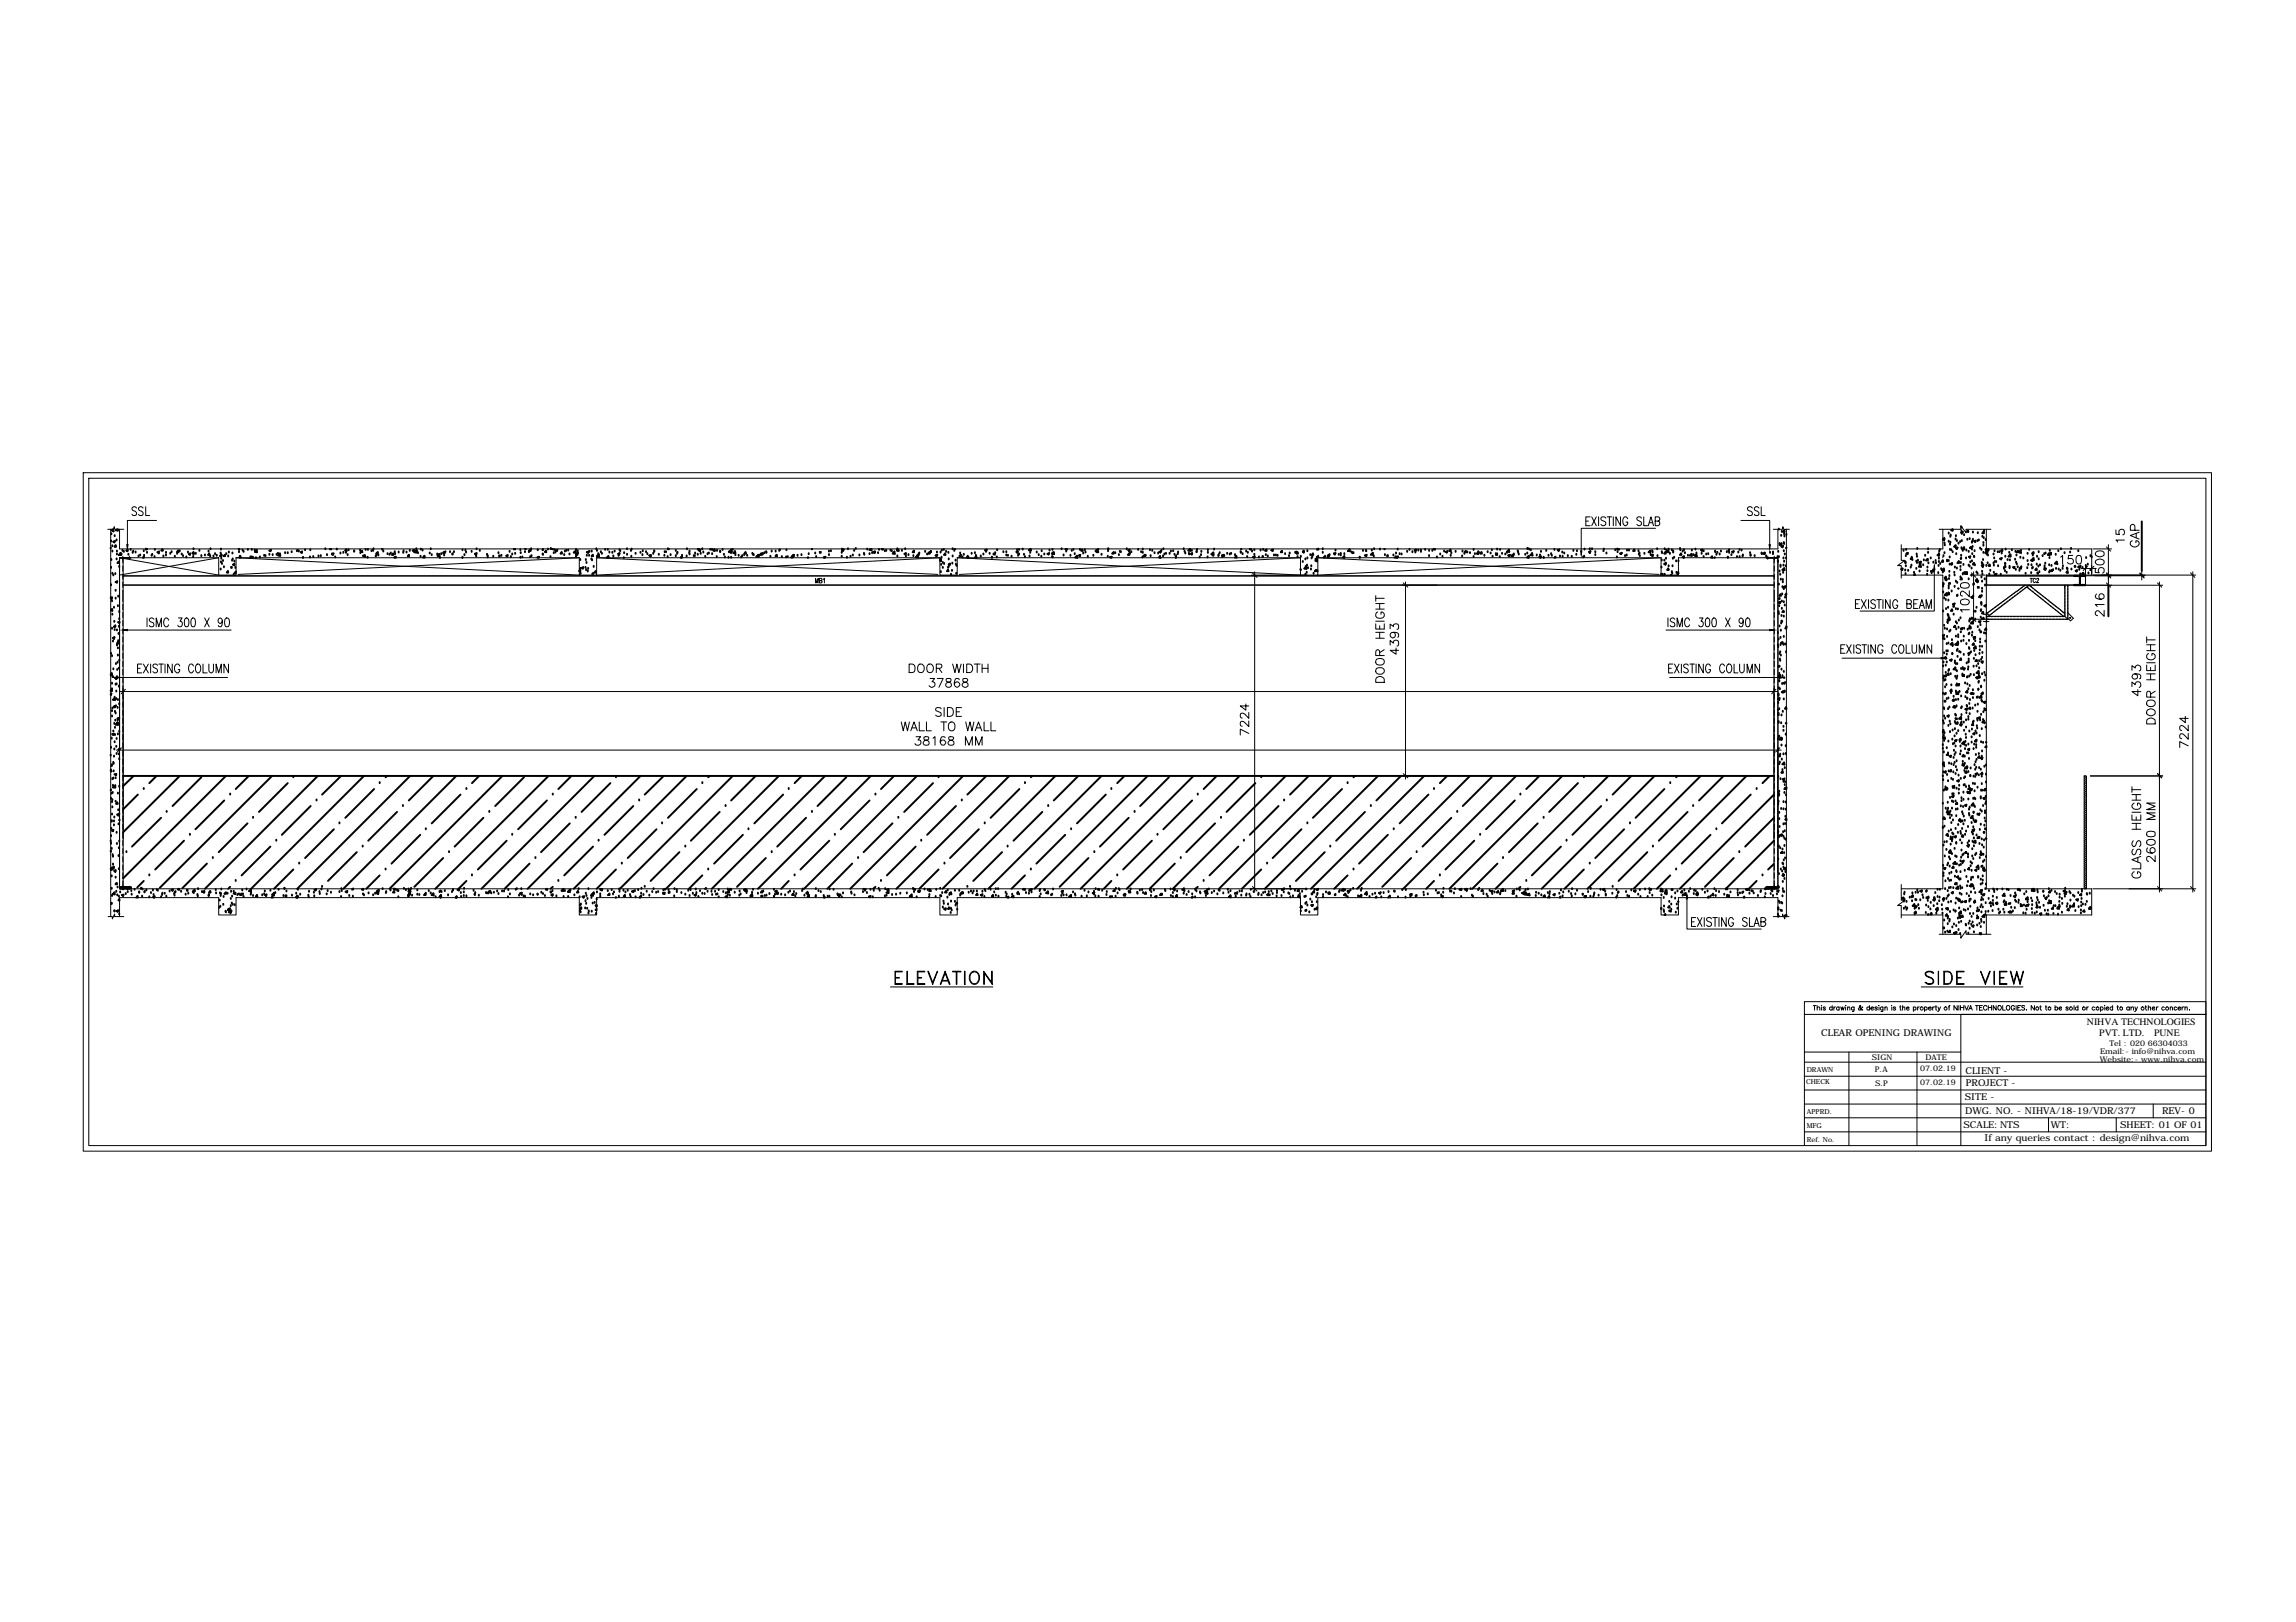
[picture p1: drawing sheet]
<svg xmlns="http://www.w3.org/2000/svg" width="297mm" height="210mm" viewBox="0 0 297 210" stroke-linecap="round" stroke-linejoin="round" font-family="sans-serif">
<defs><g id="words">
<g font-size="1.3">
<text x="270" y="132.7">NIHVA TECHNOLOGIES</text>
<text x="271.6" y="134.1">PVT. LTD.</text>
<text x="278.7" y="134.1">PUNE</text>
</g>
<g font-size="1.2">
<text x="235.6" y="134.1">CLEAR OPENING DRAWING</text>
<text x="254.2" y="142.4">SITE -</text>
<text x="254.3" y="138.9">CLIENT -</text>
<text x="254.3" y="140.6">PROJECT -</text>
<text x="254" y="146">SCALE:NTS</text>
<text x="254.2" y="144.2">DWG. NO. - NIHVA/18-19/VDR/377</text>
<text x="256.7" y="147.7">If any queries contact : design@nihva.com</text>
<text x="265.3" y="146">WT:</text>
<text x="274.3" y="146">SHEET: 01 OF 01</text>
<text x="279.7" y="144.2">REV- 0</text>
</g>
<g font-size="1">
<text x="242.2" y="137.2">SIGN</text>
<text x="249.1" y="137.1">DATE</text>
<text x="271.7" y="137.4">Website:- www.nihva.com</text>
<text x="271.7" y="136.4">Email:- info@nihva.com</text>
<text x="272.9" y="135.4">Tel : 020 66304033</text>
<text x="242.5" y="138.7">P.A</text>
<text x="242.6" y="140.5">S.P</text>
<text x="248.4" y="138.6">07.02.19</text>
<text x="248.4" y="140.4">07.02.19</text>
</g>
<g font-size=".9">
<text x="233.7" y="140.3">CHECK</text>
<text x="233.7" y="138.8">DRAWN</text>
<text x="233.7" y="144.1">APPRD.</text>
<text x="233.7" y="145.9">MFG</text>
<text x="233.7" y="147.7">Ref. No.</text>
</g>
</g></defs>
<!-- layer: S-GA -->
<g fill="none" stroke="#000" stroke-width=".13">
<path d="M13.9 68.5h.6v.3l.3-.6v.3h1.2M14.3 68.5v50.1M15.5 72.2h12.8v2.2h2.2v-2.2h44.4v2.2h2.3v-2.2h44.4v2.2h2.2v-2.2h44.4v2.2h2.3v-2.2h44.4v2.2h2.2v-2.2h12.9v42.8h-214.5zM15.5 68.5v2.5h214.5v-2.5M15.5 77v20.5M20.2 67.4h-3.7v3.1M161.9 74.4h7.2M162.3 74v41.4M178 78.8h1.1M178 78.1h1.1M178 77.4h1.1M178 77.1v.7"/>
<path d="M178.2 79.2a.46 .46 0 0 0-.2 .6 .46 .46 0 0 0 .7 .2 .4 .4 0 0 0 .4-.4 .4 .4 0 0 0-.4-.4v.3M178.5 78.1v.7M181.4 75.7h4.5M181.8 75.3v25.5M214.2 68.4h-9.6v2.9M225.2 67.4h3.8v3.1M229.4 68.5h1.2v-.3l.3 .6v-.3h.6M231.1 68.5v50.1M246 74.4h5.3v40.6h-5.3M246 70.5v2h.4l-.9 .7h.5v1.6M250.2 73.7v5.4h-9.6M250.9 68.5h2.8v-.5l.7 1v-.5h3.2"/>
<path d="M251.3 68.5v2.5h-5.3M251.3 72.1v.1M253.7 77.7a.68 .68 0 0 1 1.1 .2l-.1 .2a.83 .83 0 0 1-1 0zM253.7 75.6a.77 .77 0 0 1 1.1 .1l-.1 .3-.1 .1h-.8a.35 .35 0 0 1-.1-.5zM254.8 78.9h-1.2l.2 .3M254.8 76.5v.7l-.7-.6a.24 .24 0 0 0-.3-.1 .24 .24 0 0 0-.2 .2l.1 .3 .2 .1M254.9 74.4h1.9M255.3 74v6.6M257 68.5v2.5h13.6v3.4h-13.6v40.6h13.6v3.4h-13.6M266.6 72.1l.2-.2v1.1M267.5 79.3l.7 .7-.3 .3-.4-.3M268.2 71.9h-.6v.4a.4 .4 0 0 1 .6 .1 .4 .4 0 0 1-.2 .6 .4 .4 0 0 1-.5-.2"/>
<path d="M268.7 71.9a.35 .35 0 0 1 .6 .2v.2a.46 .46 0 0 1-.4 .7 .71 .71 0 0 1-.2-1.1zM269.2 73.6h2M269.8 73.2v1.2M269.8 74.5v1.2M269.9 74.5h7.6M269.9 75.7h9.9M270.8 71h2.4M270.8 74.4h13.3M271.1 73.5v.6h.5a.38 .38 0 0 1 0-.6 .38 .38 0 0 1 .5 .1 .38 .38 0 0 1-.1 .6M271.2 72.5a.68 .68 0 0 1 1 .2v.1a.62 .62 0 0 1-.6 .3 .62 .62 0 0 1-.5-.4zM271.2 71.5a.68 .68 0 0 1 1 .1v.1a.62 .62 0 0 1-.6 .4 .62 .62 0 0 1-.5-.5zM271.2 76.9a.33 .33 0 0 0 0 .5 .65 .65 0 0 0 1-.2 .36 .36 0 0 0-.3-.4 .36 .36 0 0 0-.4 .4 .36 .36 0 0 0 .3 .4"/>
<path d="M272.2 79v.8l-.5-.6a.32 .32 0 0 0-.3-.2 .32 .32 0 0 0-.3 .2l.1 .4 .2 .1M272.2 78.2h-1.1l.2 .3M272.8 70.5v4.5M272.8 74.1v2.1M273.7 68.6v.5l.5 .1a.39 .39 0 0 1 0-.6 .39 .39 0 0 1 .6 0 .39 .39 0 0 1-.2 .6M274.8 69.9h-1.1l.3 .2M275.9 70a.42 .42 0 0 0-.3 .5 .42 .42 0 0 0 .4 .3l.5-.1a.37 .37 0 0 0 .3-.4 .37 .37 0 0 0-.5-.3v.2M276.2 68.6v-.4a.3 .3 0 0 0-.3-.4 .3 .3 0 0 0-.3 .4v.4h1.1M276.4 69v.6M276.7 68.9l-1.1 .4 1.1 .5M277.1 73.9v1.2M279.4 75.3v40.1"/>
<path d="M283.7 74v41.4M15 97.1h215.4M15.3 87.7h14.1M15.5 89.5h214.4M15.9 89.1v19.5M16.5 81.5h13.4M116.6 93.4l.3 1.2 .2-1.2 .3 1.2 .3-1.2M117.6 85.9h.4a.58 .58 0 0 1 .4 .6 .58 .58 0 0 1-.4 .5h-.4zM117.8 94.6l.5-1.2 .4 1.2M118 94.2h.5M118.5 95.3h.6l-.3 .5a.36 .36 0 0 1 .3 .4 .36 .36 0 0 1-.5 .2h-.2v-.2M118.8 86.1a.46 .46 0 0 1 .6-.1 .46 .46 0 0 1 .2 .6 .46 .46 0 0 1-.6 .4 .46 .46 0 0 1-.3-.6z"/>
<path d="M118.9 93.4v1.2h.7M119.6 95.4l-.1 .2 .1 .2a.45 .45 0 0 1 .6 .4 .4 .4 0 0 1-.4 .2 .4 .4 0 0 1-.4-.3 .5 .5 0 0 1 .6-.3l.1-.1 .1-.2a.49 .49 0 0 0-.6-.1zM119.9 93.4v1.2h.6M120 86.1a.46 .46 0 0 1 .6-.1 .46 .46 0 0 1 .1 .6 .46 .46 0 0 1-.5 .4 .46 .46 0 0 1-.3-.6zM120.3 87.8h.6l-.3 .4a.39 .39 0 0 1 .3 .6 .39 .39 0 0 1-.7-.1M120.7 95.5l.3-.2v1.1M121.1 86.5l.7-.1v-.1v-.3l-.7-.1v1.1M121.3 87.8h.7l-.5 1.1M121.5 86.5l.3 .5M121.7 93.4h.8M121.8 91.7a.4 .4 0 0 0-.4-.2 .4 .4 0 0 0-.4 .3l.1 .2 .6 .2 .1 .3a.45 .45 0 0 1-.8 0M122.1 93.4v1.2"/>
<path d="M122.1 91.6v1.1M122.3 95.5l-.1-.1a.35 .35 0 0 0-.5 .1 .5 .5 0 0 0-.1 .6 .5 .5 0 0 0 .6 .3 .36 .36 0 0 0 0-.6 .36 .36 0 0 0-.6 .3M122.4 87.8a.24 .24 0 0 0 .2 .4 .45 .45 0 0 1 .5 .5 .37 .37 0 0 1-.5 .2 .37 .37 0 0 1-.2-.5l.5-.2a.24 .24 0 0 0 .1-.4zM122.6 91.6h.4a.61 .61 0 0 1 .3 .5 .61 .61 0 0 1-.3 .6h-.4zM122.8 93.6a.42 .42 0 0 1 .5-.2 .42 .42 0 0 1 .2 .5 .61 .61 0 0 1-.3 .7 .59 .59 0 0 1-.5-.4 .59 .59 0 0 1 .1-.6zM122.8 95.4l-.1 .2a.44 .44 0 0 0 .5 .2 .31 .31 0 0 1 .2 .4 .31 .31 0 0 1-.2 .2 .38 .38 0 0 1-.5-.2v-.1a.5 .5 0 0 1 .5-.3 .21 .21 0 0 0 .2-.2 .21 .21 0 0 0-.1-.2zM123.2 85.9l.3 1.1 .3-1.1 .3 1.1 .2-1.1M123.7 92.1h.4M124.1 88a.32 .32 0 0 0-.5-.2 .66 .66 0 0 0 .2 1.1 .35 .35 0 0 0 .4-.3 .35 .35 0 0 0-.4-.4 .35 .35 0 0 0-.3 .4M124.4 91.6h-.7v1.1h.7M124.6 87.8v.4l.3 .1a.32 .32 0 0 1 .3 .3 .32 .32 0 0 1-.2 .3l-.4-.1a.28 .28 0 0 1 0-.5l.5-.1 .1-.2a.43 .43 0 0 0-.6-.2zM124.6 85.9v1.1"/>
<path d="M124.9 96.4v-1.1l.5 1.1 .4-1.1v1.1M124.9 93.4l.3 1.2 .3-1.2 .2 1.2 .3-1.2M125.1 85.9h.3a.58 .58 0 0 1 .4 .6 .58 .58 0 0 1-.4 .5h-.3zM126 85.9h.8M126.2 94.6l.4-1.2 .4 1.2M126.2 96.4v-1.1l.4 1.1 .5-1.1v1.1M126.3 94.2h.6M126.4 85.9v1.1M127.1 85.9v1.1M127.1 86.5h.7M127.3 93.4v1.2h.6M127.8 85.9v1.1"/>
<path d="M128.2 93.4v1.2h.6M161.2 91.1v.8l-.7-.5h1.1M161.6 94.9l-1.1-.5v.7M161.6 93.3v.7l-.5-.5a.37 .37 0 0 0-.6-.1v.5l.2 .1M161.6 92.2v.8l-.5-.6-.4-.1-.2 .1v.3v.2h.2M178 80.7v.7h1.1v-.7M178 82.6h1.1M178 81.8h1.1M178 80.4h1.1M178.1 87.7a.61 .61 0 0 1 1 .2v.4h-1.1v-.4zM178.1 86.5a.56 .56 0 0 1 .7-.1 .56 .56 0 0 1 .2 .6 .54 .54 0 0 1-.7 .2 .54 .54 0 0 1-.2-.7zM178.1 85.3a.56 .56 0 0 1 .7-.1 .56 .56 0 0 1 .2 .7 .54 .54 0 0 1-.7 .2 .54 .54 0 0 1-.2-.8z"/>
<path d="M178.5 84.8l-.1-.6-.2-.1-.2 .1v.6h1.1M178.5 81v.4M178.5 81.8v.8M179.1 84.1l-.6 .4M179.8 83.5v-.6l.5 .3a.36 .36 0 0 1 .4-.4 .36 .36 0 0 1 .2 .6v.2h-.2M179.8 81.4v-.6l.5 .3a.37 .37 0 0 1 .5-.3 .37 .37 0 0 1 .1 .6h-.2M180.2 81.8a.36 .36 0 0 1 .3 .5 .36 .36 0 0 1-.6 .2 .36 .36 0 0 1 .1-.6 .99 .99 0 0 1 .9 .1v.3l-.1 .2M180.6 83.9v.8l-.8-.5h1.1M215.5 81.5h13.5M216 87.7h14.2M229.5 89.1v19.5M230 96.6v16.3"/>
<path d="M238.3 85.2h12.8M254.9 80.1h2M275.8 88.9v-.6l.4 .3a.39 .39 0 0 1 .7-.3 .39 .39 0 0 1-.2 .7M275.8 86.7v-.6l.4 .3a.37 .37 0 0 1 .5-.3 .37 .37 0 0 1 .3 .5l-.1 .1-.2 .1M276.2 87.2a.34 .34 0 0 1 .3 .5 .34 .34 0 0 1-.6 .1 .34 .34 0 0 1 .1-.6 1.05 1.05 0 0 1 .9 .2 .32 .32 0 0 1-.1 .4M276.6 89.2v.8l-.8-.5h1.2M277.7 86.1v.7h1.1v-.7M277.7 88h1.1M277.7 87.2h1.1M277.7 85.8h1.1M277.7 84.2h1.1M277.7 83.4h1.1"/>
<path d="M277.7 82.8h1.1M277.7 82.4v.8M277.8 93.1a.62 .62 0 0 1 1 .2v.4h-1.1zM277.8 91.9a.56 .56 0 0 1 .7-.1 .56 .56 0 0 1 .3 .6 .59 .59 0 0 1-.7 .2 .59 .59 0 0 1-.4-.5zM277.8 90.7a.56 .56 0 0 1 .7-.1 .56 .56 0 0 1 .3 .6 .54 .54 0 0 1-.8 .2 .54 .54 0 0 1-.2-.7zM278 84.6a.45 .45 0 0 0-.2 .6 .45 .45 0 0 0 .6 .2 .4 .4 0 0 0 .4-.4 .4 .4 0 0 0-.4-.4v.2M278.2 90.2l-.1-.7h-.3l-.1 .7h1.1M278.2 83.4v.8M278.2 86.4v.4M278.2 87.2v.8M278.8 89.5l-.6 .3M282.7 92.7v.8l-.7-.5h1.1"/>
<path d="M283.1 96.5l-1.1-.5v.7M283.1 94.9v.8l-.5-.6a.4 .4 0 0 0-.5-.1l-.1 .4 .1 .1 .2 .1M283.1 93.9v.7l-.5-.5a.37 .37 0 0 0-.6-.1v.4l.3 .1M14 118.6h.5v.3l.3-.6v.3h1.2M15.5 118.6v-2.4h12.8v2.2h2.2v-2.2h44.4v2.2h2.3v-2.2h44.4v2.2h2.2v-2.2h44.4v2.2h2.3v-2.2h44.4v2.2h2.2v-2.2h12.9v2.4M161.9 115h7.2M181.4 100.4h4.5M218.2 116.3v3.9h9.7M229.4 118.6h1.2v-.3l.3 .6v-.3h.6M246 114.5v2h.4l-.9 .7h.5v1.6M246 118.4h5.3M251.3 118.4v2.5"/>
<path d="M257 118.4v2.5M269.8 100.4l-.2 .2M269.9 100.5l-.3 .3M269.9 100.8l-.3 .3M269.9 101l-.3 .3M269.9 101.3l-.3 .3M269.9 101.6l-.3 .2M269.9 101.8l-.3 .3M269.9 102l-.3 .3M269.9 102.3l-.3 .3M269.9 102.5l-.3 .3M269.9 102.8l-.3 .3"/>
<path d="M269.9 103l-.3 .3M269.9 103.3l-.3 .2M269.9 103.5l-.3 .3M269.9 103.8l-.3 .3M269.9 104l-.3 .3M269.9 104.3l-.3 .3M269.9 104.5l-.3 .3M269.9 104.8l-.3 .3M269.9 105l-.3 .3M269.9 105.3l-.3 .2M269.9 105.5l-.3 .3M269.9 105.7l-.3 .3"/>
<path d="M269.9 106l-.3 .3M269.9 106.3l-.3 .3M269.9 106.5l-.3 .3M269.9 106.8l-.3 .3M269.9 107l-.3 .3M269.9 107.3l-.3 .2M269.9 107.5l-.3 .3M269.9 107.7l-.3 .3M269.9 108l-.3 .3M269.9 108.2l-.3 .3M269.9 108.5l-.3 .3M269.9 108.8l-.3 .2"/>
<path d="M269.9 109l-.3 .3M269.9 109.3l-.3 .2M269.9 109.5l-.3 .3M269.9 109.7l-.3 .3M269.9 110l-.3 .3M269.9 110.2l-.3 .3M269.9 110.5l-.3 .3M269.9 110.7l-.3 .3M269.9 111l-.3 .3M269.9 111.2l-.3 .3M269.9 111.5l-.3 .3M269.9 111.7l-.3 .3"/>
<path d="M269.9 112l-.3 .3M269.9 112.2l-.3 .3M269.9 112.5l-.3 .2M269.9 112.7l-.3 .3M269.9 113l-.3 .2M269.9 113.2l-.3 .3M269.9 113.5l-.3 .2M269.9 113.7l-.3 .3M269.9 114l-.3 .3M269.9 114.2l-.3 .3M269.9 114.5l-.3 .2M269.9 114.7l-.3 .3"/>
<path d="M269.9 114.9l-.1 .1M270.4 100.4h9.4M270.8 115h13.3M275.8 105.5v.6h1.2v-.6M275.8 107.3h1.2M275.8 106.6h1.2M275.8 105.1h1.2M275.8 103.5h1.2M275.8 102.8h1.2M275.8 102.2h1.2M275.8 101.8v.7M276 109.9a.39 .39 0 0 0-.2 .4 .39 .39 0 0 0 .3 .3l.2-.2 .2-.4 .3-.1a.45 .45 0 0 1 0 .7"/>
<path d="M276 108.8a.42 .42 0 0 0-.2 .4 .42 .42 0 0 0 .3 .4l.2-.3 .1-.3 .2-.2h.2a.5 .5 0 0 1 0 .8M276.1 112.8a.4 .4 0 0 0-.2 .6 .56 .56 0 0 0 .7 .2 .56 .56 0 0 0 .3-.6l-.2-.2h-.2v.3M276.1 103.9a.41 .41 0 0 0-.3 .5 .41 .41 0 0 0 .4 .3 .61 .61 0 0 0 .8-.3 .39 .39 0 0 0-.5-.5v.3M276.4 102.8v.7M276.4 105.7v.4M276.4 106.6v.7M276.6 111v.5M277 111.8v.6h-1.2M277 110.8l-1.2 .5 1.2 .4M277.8 108.8a.71 .71 0 0 1 1 .1v.2a.61 .61 0 0 1-.5 .3 .61 .61 0 0 1-.6-.3zM277.8 107.7l.4-.1a.46 .46 0 0 1 .6 .4 .6 .6 0 0 1-.9 .2 .39 .39 0 0 1-.1-.5zM277.8 109.7v.1a.35 .35 0 0 0 .1 .5 .5 .5 0 0 0 .6 .1 .5 .5 0 0 0 .3-.5 .36 .36 0 0 0-.6 0 .36 .36 0 0 0 .2 .5"/>
<path d="M278.8 110.7v.8l-.5-.5a.37 .37 0 0 0-.5-.1l-.1 .4 .1 .1 .2 .1M278.8 105.2h-1.1l1.1 .4-1.1 .4h1.1M278.8 103.9h-1.1l1.1 .5-1.1 .4h1.1M250.9 120.9h2.8v.5l.7-1v.5h3.2"/>
</g>
<g fill="none" stroke="#000" stroke-width=".25">
<path d="M14.3 71h.1M14.3 77.3h.2l-.1 .2-.1-.1M14.4 70.1h.1M14.4 73.5h.1M14.4 75.7h.1M14.4 69.1h.1M14.4 72.5h.1M14.4 77.5h.1M14.5 77.8h.1M14.5 78.8v.2h-.1zM14.5 79.5h.1M14.5 71.4h.1"/>
<path d="M14.5 74.3h.1M14.5 70.7h.1M14.5 68.5l-.1 .1h.1M14.6 68.6h.1M14.7 74.5h.1M14.7 70.1l.2-.1-.1 .2zM14.7 68.8h.1M14.7 78.7h.1M14.8 69.4h.1M14.9 74.3h.1M15 77.5h.1M15 76.5h.1"/>
<path d="M15 70.6v.1h-.2zM15 75.3l.2-.1-.1 .2zM15.1 72.4h.1M15.1 69.9h.1M15.1 71.4h.1M15.1 71.8h.1M15.1 68.5l-.1 .1 .3 .1v-.2M15.3 78.4h.1M15.3 77.2h.1M15.3 72.7l.1 .2h-.2zM15.4 71.8h.2v-.2l-.2 .2M15.4 73.4h.1"/>
<path d="M15.4 79.2h.1M15.6 71.7h.1M15.7 71.8h.1M15.8 71.3h.1M16 71.4h.1M16.4 71.2h.1v.1zM16.6 71.8h.1M16.9 71.2h.1M17.2 71.5h.1M17.2 71.4h.1M17.5 71.5h.1M17.9 72h.1"/>
<path d="M18.1 71.9h.1M18.5 72.2l.1-.1v.1M18.6 71.3h.1M18.6 71.9h.1M18.9 71.1h.1M18.9 71h.1M19 71.5h.1M19.6 71.9h.1M19.7 71.8h.1M20 72.1h.1M20 71.2h.1M20.4 71.5l.2-.1-.1 .1z"/>
<path d="M20.5 71.6h.1M21 71.1l.1 .1h-.2zM21.1 72h.1M21.5 71.5h.1M21.5 71.9h.1M22 71.7h.1M22.2 71.5h.1M22.6 72.1h.1M22.9 71.7h.1M23 71.2l.1 .3-.2-.1zM23.3 71.3h.1M23.5 71.8h.1"/>
<path d="M23.7 72h.1M24.1 72.1h.1M24.3 71.5h.1M24.4 71.7l.2-.1v.2zM24.9 71.6l.1-.1 .1 .1zM25 72.1h.1M25 71.1h.1M25 71.8h.1M25.3 71.7h.1M25.8 71.3h.1M26 72h.1M26.5 71.9h.1"/>
<path d="M27 71.4h.1M27.1 71.6v.2h-.2zM27.2 72h.1M27.2 71.1h.1M27.6 72h.1M27.8 71.7h.1M28 71.9h.1M28.5 71.9l.2-.1-.1 .2zM28.5 71.6h.1M28.5 73.7h.1M28.6 72.8h.1M28.6 71.1h.1"/>
<path d="M28.6 71.8h.1M28.6 72.3h.1M28.7 73h.1M28.8 72.6h.1M28.9 72l.2-.2v.2zM29 73.4h.1M29.3 71.7h.1M29.5 73.9v.2h-.1zM29.5 72h.1M29.6 71.5h.1M29.9 73.5h.1M30 73.5h.1"/>
<path d="M30 72.6h.1M30.1 71.6h.1M30.1 72.4h.1M30.2 73.1l.1-.1v.2zM30.2 74.4h.1M30.3 72.7h.1M30.5 73.5h.1M30.5 74l-.1 .1 .1 .1M30.9 71l.1 .1v-.1M30.9 71.5h.1M31 72.1h.1M31.1 72v.1h-.1z"/>
<path d="M31.4 71.2h.1M31.5 71.4h.1M32.1 71.2h.1M32.4 72.1h.1M32.5 72.1h.1M32.5 72.2l.2-.1v.1M32.6 71.2h.1M32.9 71.2h.1M33.1 72.2h.1M33.2 71.2v.3l-.2-.1zM33.6 72.1h.1M34.2 71.9h.1"/>
<path d="M34.3 72h.1M34.9 71.8h.1M34.9 71.2h.2l-.1 .1zM35.3 71.8h.1M35.8 71.8h.1M36 71.7h.1M36.2 71.6l.1 .3h-.3zM36.9 71.6h.1M37.2 71.6h.1M37.7 71.5h.1M38.4 71.3h.1M38.5 71.3h.1"/>
<path d="M38.7 71.4h.1M38.9 71.5l.2-.1-.1 .1zM39.2 72.2v-.1v.1M39.5 71.2h.1M40.1 72.1h.1M40.1 71.2h.1M40.5 72.1h.1M41.2 72h.1M41.5 72h.1M42.1 71.1h.1M42.3 71.8h.1M42.7 71h.1"/>
<path d="M42.9 71.7l.3-.1-.1 .2zM43 71.8h.1M43.4 72.1h.1M43.6 71.1h.1M44 71.6h.1M44.4 71.5h.1M44.8 71.5h.1M44.8 71.1v.2l-.1-.1zM45 71.8h.1M45.1 71.2h.1M45.8 71.4h.1M46.6 71.2h.1"/>
<path d="M46.6 71.6h.1M46.7 71.4l.1-.1 .1 .2zM47 71.9l.2-.1-.1 .2zM47.3 72.1h.1M47.3 71.2h.1M47.6 72.2h.1M47.6 71.2h.1M48.1 71.3h.1M48.3 71.3h.1M48.3 71.1h.1M48.6 72h.1M48.7 71.9h.1"/>
<path d="M48.9 71.5v.1h-.2zM49 71.9h.1M49.4 71l.1 .1v-.1M49.6 71.4h.1M50.1 71.7h.1M50.4 71.8h.1M50.6 71.6h.1M50.9 71.6v.2h-.2zM51.1 71.5h.1M51.1 72.2l.1-.1v.1M51.1 71.7h.1M51.6 71.5h.1"/>
<path d="M52.2 71.5h.1M52.2 71.3h.1M52.6 71.5h.1M52.9 71.8v.2h-.1zM53 71.3h.1M53.4 71.2h.2l-.1 .1zM53.8 71.2l-.2 .3h.3v-.3M53.9 71.1h.1M53.9 71.3h.1M54.1 71.6h.1M54.4 72.1h.1M54.5 71.1h.1"/>
<path d="M54.7 71.2h.1M54.9 72v.1h-.1zM54.9 72.1h.1M55.6 71.6h.1M55.7 71.1h.1M55.9 71.8h.1M56.6 71.8h.1M56.7 72h.1M56.8 71.7l.1 .3-.3-.1 .2-.2M56.9 72.1v.1M57.1 71.7h.1M57.3 71.6h.1"/>
<path d="M57.4 71.5l.2-.1-.1 .1zM57.5 71.9h.1M58.2 71.5h.1M58.5 71.8h.1M58.6 71.8h.1M58.7 71.5h.1M59.8 72.2h.1M59.8 71.2h.1M59.8 72.1v.1M60.1 71.8h.1M60.2 71.2h.1M60.3 71.5h.1"/>
<path d="M61 71.4h.1M61.4 71.7l.3-.1-.1 .2zM61.6 71.9h.1M61.6 72h.1M61.7 71.1h.1M62.1 71.3h.1M63 71.8h.1M63.1 72.1h.1M63.1 72h.1M63.8 72.1h.1M64.5 71.6h.1M64.6 72h.1"/>
<path d="M64.7 72h.1M64.9 71.9h.1M65.5 71.9l.2-.1-.1 .2zM65.9 71.4h.1M66.1 72.1h.1M66.3 71.8h.1M66.5 71h.1M66.6 71.7h.1M67.3 72.2h.1M67.3 71.2h.1M67.4 71.6h.1M67.6 72.1h.1"/>
<path d="M67.9 71.5h.1M67.9 71h.1M68.4 71.5h.1M68.5 71.2l.1-.1v.2zM68.6 72.1h.1M68.7 71.1h.1M68.8 72h.1M69.6 71.2h.1M69.6 72.2l-.1-.1h.2v.1M70.2 71.8h.1M70.2 71.2h.1M70.5 71.4l.1-.1 .1 .2z"/>
<path d="M70.9 71.1h.1M71.2 72.1h.1M71.3 71h.1M71.3 71h.2M71.6 71.6h.1M71.7 71.2h.1M71.9 71.5h.1M71.9 71.2h.2l-.1 .1zM72.7 71.5v.1h-.2zM73 71.8h.1M73.1 71.4h.1M73.3 71.3h.1"/>
<path d="M73.5 71.2h.1M73.7 71.8h.1M74.2 71.5l.3-.2v.2h-.2M74.5 72.1h.1M74.5 71.2h.1M74.6 71.6l.1 .2h-.2zM74.7 71.3h.1M74.8 71.6h.1M74.9 73.9l.2-.2v.2h-.2M75.1 73.6h.1M75.1 72.5h.1M75.1 74.3h.1"/>
<path d="M75.2 73.5l.3-.1-.1 .2zM75.7 73.5h.1M75.8 72.5h.1M75.8 73.8h.1M75.9 72.9h.1M75.9 71.9h.1M75.9 71.5l.2-.1v.1zM76 74h.1M76.1 73.6h.1M76.2 71.9h.1M76.3 71.4h.1M76.5 72.4h.1"/>
<path d="M76.6 71.4h.1M76.6 72.5h.1M76.6 74.3h.1M76.7 71.8v.2h-.1zM76.8 74.3h.1M76.8 73.4h.1M77.1 73.9v.2h-.2zM77.1 71.1h.1M77.2 71.3h.1M77.4 71.7h.1M77.4 71.8l-.2 .2h.3v-.2M77.7 71.5h.1"/>
<path d="M77.9 71.7h.1M78.3 71.2h.1M78.5 72.1l.2-.1v.1zM78.6 71.2h.1M78.8 71.5h.1M79.2 71.5h.1M79.3 72h.1M79.5 71.4h.1M80 71.7l.2-.1-.1 .2zM80 71.9h.1M80.2 71.2h.1M80.2 71.3h.1"/>
<path d="M80.7 72.1v.1M80.7 71.6h.1M81.1 71.8h.1M81.1 71.1h.1M81.6 71.3h.1M81.7 72.1h.1M81.7 71.1h.1M82.2 71.7h.1M82.9 71.5h.1M83.1 71.8h.1M83.2 71.3h.1M83.6 71.5h.1"/>
<path d="M83.7 71.7h.1M84 71.9l.2-.1v.2zM84.5 71.7h.1M84.6 71.3h.1M84.6 71.4h.1M85.2 71.8h.1M86 71.9h.1M86 71.5h.1M86.2 71.5h.1M86.4 72.1h.1M86.4 71.1h.1M86.5 71h.1"/>
<path d="M86.8 71.8h.1M87.4 71.3h.1M87.4 72h.1M87.6 71.7h.1M87.6 71.5h.1M88.1 72.2l.1-.1v.1M88.2 71.9h.1M88.8 72h.1M88.9 71.1h.1M89.2 71.6h.1M89.2 71.8h.1M89.2 71.4h.1"/>
<path d="M89.8 72h.1M89.9 72h.1M89.9 71.6h.1M90.3 71.8h.1M90.3 71h.1M90.4 71.2h.2v.1zM90.6 71.7h.1M90.9 71.1h.1M91 71.5h.1M91.2 72.1h.1M91.5 71.7h.1M91.7 71.6h.1"/>
<path d="M91.9 71v.1M92.1 71.7h.1M92.1 71v.1h-.2M92.4 71.1l.1 .2-.2-.1 .1-.1M92.7 72.1h.1M92.8 71.3h.1M93.1 71.4h.1M93.2 71.4h.1M93.5 71.2h.1M93.7 71.8h.1M93.8 72.1h.1M94.2 72.2h.1"/>
<path d="M94.3 71.4l.1-.1 .1 .2zM94.5 71.5l.2-.1-.1 .1zM94.6 72.2h.1M94.6 71.2h.1M94.8 71.2h.1M94.9 71.5l.2 .1v-.3l-.2 .3M95.1 71.8h.1M95.6 71.9h.1M95.9 72.1h.1M96 72h.1M96.3 71.8h.1M96.4 71.5l.1 .1h-.2z"/>
<path d="M96.7 71.9h.1M97.3 71.7h.1M97.4 71.8h.1M97.5 71.8h.1M97.9 72l.2 .1v-.3l-.3 .3M98.1 72h.1M98.5 71.6v.2h-.2zM98.5 71.7l.2-.1v.2zM98.9 71.6h.1M99.1 71.5h.1M99.2 71.5h.1M99.7 72.1h.1"/>
<path d="M99.8 71.4h.1M100.3 71.4h.1M100.5 71.8v.2h-.2zM100.8 71.3h.1M100.9 71.2h.1M101.1 72.1h.1M101.7 72.1h.1M101.7 71.2h.1M101.9 72.1h.1M102.5 72v.1h-.1zM102.5 71.9l.2-.1v.2zM102.6 72h.1"/>
<path d="M103.2 71.9h.1M103.7 71.8h.1M104.5 72.2h.1M104.6 71.7h.1M105 71h.1M105.5 71.6h.1M105.6 72.1h.1M106.1 71.5h.1M106.2 71.5h.1M106.7 72.2l-.1-.1h.2l-.1 .1M107.2 71.4h.1M107.2 71.8h.1"/>
<path d="M107.5 71.3h.1M108.9 72.1h.1M108.9 71.5h.1M108.9 71.1h.1M108.9 71.2l.2-.1v.2zM109 71.2h.1M109.6 72.2h.1M109.7 71.1h.1M110 72.1h.1M110.3 71.9h.1M110.5 71.3h.1M110.7 71h.1"/>
<path d="M111.2 71.9h.1M111.8 71.7h.1M111.8 71.8h.1M112.2 71.1h.1M112.5 71.7h.1M112.6 71l-.1 .2h.2v-.2M112.8 71.6h.1M113 71.5l.2-.1-.1 .1zM113.2 71.5h.1M113.6 71.6h.1M113.7 71.2h.1M114.1 71l.1 .1v-.1"/>
<path d="M114.5 71.3h.1M114.7 71.3h.1M115.2 71.2h.1M115.4 71.3h.1M115.7 71.4l.1 .3-.3-.1zM116 71.2h.1M116.1 72h.1M116.1 71.1h.1M116.1 71.2l.1-.1 .1 .2zM116.7 71.3h.1M117 71.7l.2-.1v.2zM117.1 71.1h.1"/>
<path d="M117.2 72h.1M117.5 71.8h.1M118.2 72h.1M118.2 71.4h.1M118.3 71.3v.2h-.2zM118.7 71.8l.1 .3h-.3zM118.8 71.9h.1M118.8 71.8h.1M118.9 71.6h.1M119.7 71.4h.1M119.9 71.8h.1M120.2 71.5l.1 .1h-.2z"/>
<path d="M120.4 71.4h.1M120.5 71.5h.1M121 71.9l.3-.1-.1 .2zM121.2 71.5h.1M121.6 72.4l.1-.1 .1 .3h-.2M121.7 72.5h.1M121.7 71.5h.1M121.7 74h.1M121.8 73.1h.1M121.8 72.2h.1M121.8 71.2h.1M122 73.5h.1"/>
<path d="M122 72.9h.1M122.1 71.2h.1M122.1 73h.1M122.3 71.6v.2h-.2zM122.4 71.4h.1M122.7 73.5h.1M122.7 73.7v.2h-.2zM122.7 71.5h.1M122.7 72.4h.1M122.7 73.4h.1M122.7 73l.2-.1v.2zM123 74.4h.1"/>
<path d="M123.2 73.9h.1M123.2 72.9h.1M123.2 71.1h.1M123.2 72h.1M123.5 71.3h.1M123.5 71h.1M123.6 72.6h.1M123.7 73.1h.1M123.7 74.3h.1M123.8 73.2h.1M124.1 72l.2-.2v.2zM124.2 71.6h.1"/>
<path d="M124.5 72.1h.1M124.7 71.8h.1M125.2 72.1h.1M125.2 72.2l-.1-.1h.2l-.1 .1M125.7 71.7h.1M126.1 71.6h.1M126.3 71.9h.1M126.3 72v.2l-.1-.1zM126.9 72h.1M127.2 71.8h.1M127.4 71.2l.2-.1v.2zM127.6 71.4h.1"/>
<path d="M128 71.7h.1M128.3 72.2h.1M128.5 71.8h.1M128.7 71.8h.1M128.7 71.6h.1M129 72.1h.1M129 71.2h.1M129.8 71.5h.1M130.2 71.9h.1M130.2 71.5h.1M130.4 71.9h.1M130.9 72.1h.1"/>
<path d="M131.5 71.4h.2l-.1 .1zM131.6 71.2h.1M131.7 71.9h.1M131.8 71.8h.1M131.8 71.2h.1M132.3 71.1h.1M132.5 71.8h.1M132.6 72.1h.1M133.2 72h.1M133.3 71.5h.1M133.3 71l-.2 .2h.3v-.2M134.1 71.5h.1"/>
<path d="M134.4 71.8h.1M134.7 72.1h.1M134.8 71.3h.1M135.1 71.8h.1M135.5 71.7l.2-.1v.2zM135.8 71.2h.1M136.1 72.1h.1M136.1 71.7l.2-.2 .1 .2zM136.2 71.2h.1M136.2 71.6h.1M136.2 72.1h.1M137.3 71.1h.1"/>
<path d="M137.6 71.9h.1M137.9 71l.1 .1v-.1M137.9 71.4h.1M138.5 71.9h.1M138.7 71.3h.1M138.9 71.2h.1M139 71.7h.1M139.1 72.1l.2-.2 .1 .3zM139.6 71.9l.2-.1-.1 .2zM139.7 71.2h.1M139.9 71.2l.1-.1 .1 .2zM140.1 71.6h.1"/>
<path d="M140.3 71.2h.1M140.4 71.5h.1M140.7 72.1h.1M141.4 71.9h.1M141.7 71.4h.1M141.9 71.3h.1M142 71.3l.1 .2h-.2zM142 71h.1M142.5 71.8h.1M143.3 72.1h.1M143.4 71.1h.1M143.4 71.3h.1"/>
<path d="M143.7 72.2l-.1-.1h.2v.1M143.9 71.6l.2-.1v.1zM144.3 71.6h.1M144.8 71.8h.1M144.9 71.4h.1M145 71.5h.1M145.8 71.1h.1M146 71.2l.1-.1v.2zM146.1 71.3h.1M146.1 71.6v.2h-.2zM146.2 71.6h.1M146.4 71.5h.1"/>
<path d="M147.2 71.2h.1M147.6 71.5h.1M147.8 72.1h.1M147.8 71.1h.1M147.8 71.5h.1M148.1 71.8v.2h-.1zM148.2 71.9h.1M148.8 71.2h.1M148.9 72h.1M149.1 71.3h.1M149.4 71.6h.1M149.8 71.6h.1"/>
<path d="M150 71.4l.2-.1-.1 .2zM150.1 72v.2l-.1-.1zM150.3 71.3h.1M150.5 72h.1M150.5 71.1h.1M150.6 71.8h.1M150.8 71.7h.1M151.3 71.7h.1M151.5 71.4h.1M151.8 71.3h.1M151.9 71.8h.1M152.1 72.2h.1"/>
<path d="M152.2 72h.1M152.4 71.7h.1M152.4 71.5h.1M153.1 71.1h.1M153.3 71.4h.1M153.3 71.6h.1M153.8 71.7h.1M153.9 71.8h.1M153.9 71l-.2 .2M154 71v.3l-.2-.1M154.1 71.7l.1-.1v.2zM154.2 71.3h.1"/>
<path d="M154.8 71.5h.1M154.8 71.4h.1M154.9 71.2h.1M155.2 72.1h.1M155.4 71.8h.1M155.4 71.4h.1M156.2 72.1h.1M156.3 71.2h.1M156.3 71.5h.1M156.9 71.9h.1M156.9 71.5l-.2 .2 .3 .1v-.3M157 71.9h.1"/>
<path d="M157.1 71.1h.1M157.6 72h.1M157.7 71.8h.1M157.8 71.6h.1M158.1 71.9l.2-.1-.1 .2zM158.1 72.1h.1M158.4 72h.1M158.8 71.7h.1M159.1 71.8h.1M159.3 71.7h.1M159.8 71.8h.1M159.8 72.2l.1-.2 .1 .2"/>
<path d="M159.9 72h.1M160.5 71.5h.1M160.6 71v.1M160.8 71.7h.1M161.2 71.4h.1M161.3 72.1h.1M161.4 71.5h.1M161.7 71l.2 .1-.1-.1M162 71.4h.1M162.2 72.2l-.1-.1 .2-.1v.2M162.3 71.2h.1M162.3 71.8h.1"/>
<path d="M162.9 72.1h.1M163.1 71.2h.1M163.3 72.1h.1M163.4 72.1h.1M163.4 71.2h.1M163.7 71.2l.1-.1v.2zM163.8 71.8h.1M164 72h.1M164.5 71.2l.2-.1-.1 .2zM164.8 71.9h.1M165.1 71.9h.1M165.3 71.9h.1"/>
<path d="M165.8 71.3l.1 .2h-.2zM166.3 71.7h.1M166.8 72h.1M166.8 71.6h.1M167.6 71.5h.1M167.7 71.5h.1M167.9 72.1h.1M167.9 71.5v.1h-.2zM168.2 73.6v.1M168.3 72.1h.1M168.5 72.7h.1M168.5 71.4l.2-.1v.2z"/>
<path d="M168.6 71.4h.1M168.8 73.6l.2-.2v.2zM168.9 74.4h.1M168.9 72.4h.1M168.9 73.4h.1M169.1 74.1h.1M169.1 73.2h.1M169.1 71.3h.1M169.1 72.3h.1M169.2 73.5h.1M169.5 71.8h.1M169.6 73.7h.1"/>
<path d="M169.6 73.3h.1M169.7 72.3h.1M169.8 72.1h.1M169.9 71.6v.2h-.2zM169.9 74.3h.1M170.2 72.4h.1M170.2 72.6l.2-.1v.1zM170.3 73.7v.2h-.2zM170.4 72.2h.1M170.4 72.5h.1M170.4 71.2h.1M170.4 74h.1"/>
<path d="M170.5 72.1h.1M170.6 71.1h.1M171.1 71.1h.1M171.1 71.5h.1M171.3 72.2h.1M171.4 72.1h.1M171.8 72.1h.1M171.9 71.8v.2h-.1zM172 71.8h.1M172.6 71.6h.2l-.1 .2zM172.8 71.2h.1M173.2 71.8h.1"/>
<path d="M173.5 71.7h.1M173.5 71.9h.1M173.8 72.1l.1-.1v.2zM173.9 71.7h.1M174.4 71.3h.2v-.2l-.2 .2M174.9 71.5h.1M175 71.6h.1M175.1 71.6h.1M175.9 72.2h.1M176.3 71.3h.1M176.6 71.9l.2-.1v.2zM176.7 71.3h.1"/>
<path d="M176.8 71.3h.1M177.4 71.8h.2v-.3l-.3 .3M177.5 71.2h.1M177.7 72h.1M177.8 71.1h.1M178.5 71.1h.1M179.1 71h.1M179.2 71.8h.1M179.5 72h.1M180.3 71.9h.1M180.6 72l-.2 .2M180.6 71.6h.1"/>
<path d="M180.6 72v.2M180.7 72.1l.2-.1-.1 .2zM180.8 71.1h.1M181.1 71.7h.1M181.3 71.8h.1M182 71.4h.1M182.3 71.2h.1M182.7 71.5h.1M183 71.2l.2-.1-.1 .2zM183.1 71.5h.1M183.5 71.2h.1M183.8 71.4h.1"/>
<path d="M183.8 71.2h.1M184.4 71.2h.1M184.9 72h.1M184.9 71.3h.1M185.3 71.3h.1M185.5 71l.1 .1v-.1M185.9 72.1h.1M186.3 71.8h.1M186.6 72.1h.1M186.8 71.4h.1M187 71.4l.3-.1-.1 .2zM187.6 71.1l.1 .2h-.2z"/>
<path d="M187.7 71.9h.1M187.8 71.6h.1M188.3 71.4h.1M189.2 72h.1M189.2 71.4h.1M189.5 71.7h.1M189.6 71.3l.1 .2h-.2zM189.8 71.5h.1M190.2 71.6h.1M190.6 71.2h.1M190.6 72.1h.1M190.8 71.7h.1"/>
<path d="M191.1 71.6l.2-.1-.1 .2zM191.2 71.5h.1M191.3 71.5h.1M191.7 71.5v.1h-.2zM192 71.9h.1M192.5 71.5h.1M192.8 71.6h.1M193 71.2h.1M193.1 72.1h.1M193.5 71.7h.1M193.5 71.8l.2-.2v.2zM193.7 71.1h.1"/>
<path d="M194 72.1h.1M194.1 71.2h.1M194.3 71.7h.1M194.7 71.8h.1M195 71.5h.1M195.1 71.9l.2-.1v.2zM195.2 71.1l.1 .3h-.3l.2-.2M195.7 71.8v.2h-.1zM195.8 71.9h.1M195.8 71.8h.1M196.4 71.3h.1M196.4 71.5h.1"/>
<path d="M196.5 71.8h.1M197.3 71.8h.1M197.6 71.6h.1M197.6 72.1l.1-.1 .1 .2zM197.6 71h.1M197.8 72.1h.1M197.8 71.1h.1M198 71.2h.1M198.2 71.6l.1 .3-.3-.1zM198.8 71.9h.1M199.2 71.9h.1M199.3 72.2l-.1-.1 .2-.1-.1 .2"/>
<path d="M199.4 71.4h.1M199.7 72.2h.1M200 71.3h.1M200.3 71.9h.1M200.7 71.7h.1M200.8 71.9h.1M201.1 71.2h.1M201.1 72.2l.1-.1v.1M201.5 71.2l.2-.1-.1 .2zM201.8 72h.1M202.1 71.5h.1M202.2 72.1h.1"/>
<path d="M202.4 71.6h.1M202.8 72h.1M203.3 72.1h.1M203.6 71.3h.1M203.9 71.8h.1M204 71.3h.1M204.8 72.1h.1M204.9 72.1h.1M205 71.1h.1M205.6 71.4l.2-.1-.1 .2zM205.7 71.6h.1M205.7 71.1h.1"/>
<path d="M206 71.1h.1M206.4 71.5h.1M206.4 71.8h.1M207.4 71.3h.1M207.5 71.1h.1M207.8 71.6h.1M209 71.2h.1M209.2 72.1h.1M209.2 71.1h.1M209.3 71.5h.1M209.3 71l.1 .1v-.1M209.6 71.6l.2-.1-.1 .2z"/>
<path d="M210.2 72h.1M210.5 71.9h.1M210.5 71.2h.1M210.7 71.2h.1M211.4 71.1l.1 .2h-.2zM212 71.3h.1M212 71.8h.1M212.1 71.6h.1M212.1 72h.1M212.7 71.7h.1M213.3 71.5l.2-.2v.2zM213.5 71.4h.1"/>
<path d="M213.5 71.8h.1M213.6 71.8h.2v.2zM213.8 71.3h.1M213.8 71.5h.1M214.4 71.1h.1M214.4 72h.1M214.9 74.4h.1M214.9 73.4h.1M215 72.5h.1M215 71.5h.1M215 71.6h.1M215.1 74.4h.1"/>
<path d="M215.3 72.6h.1M215.3 73l.2-.1-.1 .2zM215.4 74.4h.1M215.4 71.1h.1M215.4 71.5l.1 .1h-.2zM215.5 72.9h.1M215.5 72.3h.1M215.6 71.3h.1M215.6 71.4l.2-.2 .1 .3zM215.8 73.6l.1 .1h-.2zM215.9 73.3h.1M215.9 71.1h.1"/>
<path d="M216 71.7h.1M216.2 74.4h.1M216.3 71.2h.1M216.3 74h.1M216.3 74.2h.1M216.4 73.3h.1M216.4 72.3h.1M216.5 71.4h.1M216.5 71.5h.1M216.6 72.2h.1M216.8 72.6h.1M216.9 74.1h.1"/>
<path d="M217 74.3h.1M217.1 72.6h.1M217.1 74l-.1 .1 .1 .1M217.4 71h.1M217.4 71.2h.1M217.5 71.6v.2h-.1zM217.7 71.4h.1M217.7 72.1l.2-.1-.1 .2zM217.9 72.1h.1M217.9 71.2h.1M218 71.6h.1M218.4 71.9h.1"/>
<path d="M218.6 71.9l.2-.2 .1 .2zM218.9 71.2h.1M219.1 71.8h.1M219.3 71.9h.1M219.3 71.1h.1M219.5 71.6h.1M219.5 71.8v.2h-.2zM220.1 71.2l.1-.1v.2zM220.1 71.7h.1M220.4 71.3h.1M220.4 72.1h.1M220.7 71.8h.1"/>
<path d="M221 71.7h.1M221.4 72.1l.1-.1v.2zM221.8 72.2h.1M221.9 71.4h.1M221.9 71.5h.1M222.1 71.8h.1M222.2 71.5h.1M222.5 71.8h.1M222.6 71.4h.1M223.4 71.5h.1M223.5 72.2h.1M223.6 71.3h.1"/>
<path d="M223.7 71.2h.1M223.7 71.5h.1M224 71.8h.1M224.1 71.4l.2-.1-.1 .2zM224.7 72.1h.1M224.9 71.5h.1M225.1 72.1h.1M225.1 71.2h.1M225.3 71.2h.1M225.4 72h.1M225.5 71.9h.1M226.4 71.6h.1"/>
<path d="M226.5 71.9h.1M227 72h.1M227.9 71.6h.1M227.9 71.7h.1M228.1 71.6l.2-.1v.2zM228.3 71.6h.1M228.5 72h.1M229 71.5h.1M229.4 71.5h.1M229.4 71.7h.1M230 72.1h.1M230 72.7h.1"/>
<path d="M230.1 71.4h.1M230.1 79.2h.1M230.1 78l.2-.1v.2zM230.1 79.5h.1M230.1 75.6h.1M230.1 72.1h.1M230.1 68.5h.1M230.2 77.6h.1M230.2 78.4h.1M230.2 70.5l.3-.2v.3l-.2-.1M230.2 77.5h.1M230.2 74h.1"/>
<path d="M230.2 70.4h.1M230.3 74.4h.1M230.3 73.2h.1M230.3 73.4h.1M230.3 76.9l.1 .2h-.2zM230.4 75h.1M230.4 69.3h.1M230.5 79.7h.1M230.5 70.7h.2l-.1 .1zM230.5 78.8h.1M230.5 77.9h.1M230.5 68.8h.1"/>
<path d="M230.6 76.9h.1M230.6 76h.1M230.6 75.1h.1M230.6 75.4h.1M230.7 74.1h.1M230.7 68.8l.1-.1 .1 .1zM230.7 73.2h.1M230.7 72.3h.1M230.7 76.1h.1M230.7 79l.1 .2h-.2zM230.8 70.3h.1M230.8 71.3h.1"/>
<path d="M230.8 77.9h.1M230.8 79.8h.1M230.8 76.2h.1M230.8 75.9h.2l-.1 .1zM230.8 70.4h.1M230.8 72.7h.1M230.8 69.1h.1M230.8 73.5l-.2 .2 .3 .1v-.3M230.9 69.4h.1M230.9 71.8h.1M230.9 78.4h.1M230.9 77.3h.1"/>
<path d="M231 73.3h.1M231.1 72.3h.1M231.1 69.2h.1M231.1 70.9h.1M231.1 76.8l-.1 .2h.1M246 73.7l.1-.1v.1zM246.3 71.3h.1M246.5 73.8h.1M246.5 72.8h.1M246.5 72.9h.1M246.5 74.3h.1M246.6 72h.1"/>
<path d="M246.6 73.3h.1M246.6 71.2h.1M246.6 71.6l.2-.1v.2zM246.9 73.9h.1M247.2 73.4h.1M247.3 73.2h.1M247.3 72.2h.1M247.3 72.2l.1 .1h-.2zM247.4 72.5h.1M247.6 74.1h.1M247.6 74.4l.1-.1v.1M247.9 72.7h.1"/>
<path d="M247.9 73.6h.1M248 71.8h.1M248 72.1h.1M248 72.9h.1M248 71h.1M248.1 72.6h.1M248.3 73.3l.2-.2v.3zM248.3 72.8l.2-.1v.2zM248.3 73h.1M248.3 74h.1M248.8 73.2h.1M248.9 72.5h.1"/>
<path d="M249.1 71.9h.1M249.2 72.5l.2-.2v.2zM249.3 74.4h.1M249.4 73.4h.1M249.4 73.9h.1M249.4 72.5h.1M249.4 71.5h.1M249.4 71.1h.1M249.5 72.9h.1M249.8 72.3h.1M249.8 74h.1M249.9 74.2h.1"/>
<path d="M250 73.9l.2-.1-.1 .2zM250.1 73.8h.1M250.1 72.8h.1M250.4 72.6h.1M250.5 72.9h.1M250.7 71.8h.2l-.1 .1zM250.8 74.2h.1M250.8 73.2h.1M250.8 72.3h.1M250.8 72.7h.1M250.8 71.7h.1M250.9 71.4h.1"/>
<path d="M251 71.2h.1M251 73h.1M251.1 73.7h.1M251.2 73.8l.3-.2v.2h-.2M251.3 74.1h.1M251.3 72.5l.1 .2h-.2zM251.3 69.8l.3-.1-.1 .2zM251.4 76.7h.1M251.4 75.9h.1M251.4 79.1h.1M251.4 75.6h.1M251.4 72h.1"/>
<path d="M251.5 69.7h.1M251.5 77.4h.1M251.5 73.9h.1M251.6 71.6h.1M251.6 70.3h.1M251.6 70.6h.1M251.7 75l.2-.1-.1 .2zM251.7 77.6h.1M251.7 77h.1M251.7 74.6l.1 .2h-.2zM251.8 78.8h.1M251.9 76.8v.2h-.3l.2-.2"/>
<path d="M251.9 72.6h.1M252 79.6h.1M252 76.9l.2-.1v.1zM252 78.7h.1M252.1 76.8h.1M252.1 77.7h.1M252.1 79.7h.1M252.1 75.9h.1M252.1 79.9h.1M252.1 70.1h.1M252.1 76.2h.1M252.1 72.6h.1"/>
<path d="M252.1 69h.1M252.2 74.9h.1M252.2 75.6h.1M252.2 74h.1M252.2 74.5h.1M252.2 72.1h.1M252.2 73.1h.1M252.3 71.2h.1M252.3 70.5h.1M252.3 75.6h.1M252.3 70.2h.1M252.3 69.5h.1"/>
<path d="M252.4 69.3h.1M252.4 71.2h.1M252.5 76.5h.1M252.5 73h.1M252.5 78.9l.1 .1h-.2zM252.5 72.9l-.1 .1 .1 .1 .1-.2M252.6 68.5l-.2 .1 .2 .1v-.2M252.6 71.5h.1M252.7 78.2l.2-.1-.1 .2zM252.7 78.5h.1M252.7 79.5h.1M252.8 78.5h.1"/>
<path d="M252.8 74.1h.1M252.8 70.7l.2-.1v.2zM252.9 74.5h.1M252.9 75.9h.1M252.9 73.4h.1M253 69.8h.1M253 69.4h.1M253 78.8h.1M253 75.3h.1M253 71l.3-.1-.1 .1zM253.1 71.7h.1M253.2 77.1h.1"/>
<path d="M253.2 73.6h.1M253.2 70h.1M253.2 75.4h.1M253.3 77.1h.1M253.3 78.9h.1M253.3 76.2h.1M253.4 70.4h.1M253.4 72.7v.2h-.1zM253.4 72.7h.1M253.6 70.1h.1M253.6 73.8h.1M253.6 74.7h.1"/>
<path d="M253.6 73.4h.1M253.7 72.9h.1M253.7 72.3h.1M253.7 71.9h.1M253.7 68.9l.2-.1-.1 .2zM253.8 71h.1M253.8 68.3h.1M253.8 68.7h.1M253.8 74.8v.2h-.2zM253.8 69.1h.1M253.8 70h.1M253.8 71.1l.3-.3v.3h-.2"/>
<path d="M253.9 74.3h.1M253.9 71.3h.1M254 73.1h.1M254 74.1l.2-.1v.2zM254.1 69.3h.1M254.4 72.3h.1M254.4 74.2h.1M254.4 71.2h.1M254.4 74l-.2 .3h.3v-.3M254.5 68.8l.1-.1v.1zM254.5 69.9h.1M254.7 73.2h.1"/>
<path d="M254.7 75h.1M254.7 71.4h.1M254.7 72.1l.2-.1v.2zM254.8 73.3h.1M254.8 69.8h.1M254.9 70.9l.1-.1v.2zM254.9 72.8h.1M255 77.3l.2-.1v.2l-.2-.1M255.1 73.6h.1M255.1 74.5h.1M255.1 72.6h.1M255.1 71.1h.1"/>
<path d="M255.1 70.2h.1M255.2 71.7h.1M255.2 70.1h.1M255.2 70.8h.1M255.2 68.9h.1M255.2 69.9h.1M255.3 77.2h.1M255.3 75.7h.1M255.4 79.2h.1M255.4 75.6h.1M255.4 72.1h.1M255.4 72.9v.2l-.2-.1z"/>
<path d="M255.4 70h.2l-.1 .1zM255.5 71.3h.1M255.5 73.2h.1M255.6 79.2h.1M255.6 75.1l.2-.1v.2zM255.7 75.1h.1M255.7 74.1h.1M255.7 78.7h.1M255.7 75.2h.2l-.1 .2zM255.8 70h.1M255.8 74.3h.1M255.9 69h.1"/>
<path d="M255.9 76.1h.1M256 76.1h.1M256 69.9h.1M256.2 71h.1M256.2 77.1v.2h-.2zM256.2 77.2h.1M256.3 79.9h.1M256.3 79.1h.1M256.3 79h.1M256.3 78.1h.1M256.3 78.3h.1M256.3 74.7h.1"/>
<path d="M256.3 71.2h.1M256.4 77.1h.1M256.4 72.9h.1M256.4 73.2l.2-.1v.2zM256.4 76.2h.1M256.4 75.3h.1M256.4 74h.1M256.4 76.6h.1M256.5 74.3h.1M256.5 73h.1M256.5 69.5h.1M256.5 69l.1-.2v.2z"/>
<path d="M256.5 73.4h.1M256.6 72.5h.1M256.6 79.2v.2h-.2zM256.6 70.6h.1M256.6 71.5h.1M256.6 68.9h.1M256.6 70.3h.1M256.6 69.6h.1M256.7 68.7h.1M256.7 78.4l.2-.1v.2zM256.8 75h.1M256.8 75.8h.1"/>
<path d="M256.9 71.5l.2-.2v.2zM256.9 69.9h.1M256.9 71.4h.1M257 73.2h.1M257 71l-.1 .1h.2l-.1-.1M257 71.8h.1M257.1 71.2l.2-.1-.1 .1zM257.1 72.9h.1M257.2 71.9h.1M257.3 73.2l.1-.1v.1zM257.4 74.3h.1M257.5 73.9h.1"/>
<path d="M257.9 71.8h.1M257.9 72.9h.1M258 74.1h.1M258 73.2h.1M258 72.3h.1M258 71.3h.1M258.1 72.7h.1M258.1 74.3h.2l-.1 .1zM258.2 72.7h.1M258.5 71.5h.1M258.5 73.3h.1M258.7 71.5h.1"/>
<path d="M258.8 72.3l.2-.1-.1 .2zM258.8 74.4h.1M259 71.6h.1M259 71.1l.1 .2h-.2zM259.3 73.6h.1M259.3 73.4l.1-.2v.2zM259.4 73.9h.1M259.4 73h.1M259.4 72.1h.1M259.5 71.1h.1M259.6 74.1h.1M259.7 72.5h.1"/>
<path d="M259.9 71.5h.1M260 73.5h.1M260 73.4h.1M260 72.5h.1M260.1 71.8l-.2 .2h.2v-.2M260.3 71.2h.1M260.4 73.4h.2v.1zM260.7 72.4h.1M260.7 71.4h.1M260.8 73.7h.1M260.8 72.8h.1M260.9 71.9h.1"/>
<path d="M260.9 73h.1M261 73.4h.1M261 71.3l.1 .2h-.2zM261.1 71.4l.2-.1v.2zM261.3 73.9h.1M261.4 72.2h.1M261.4 73.4l.1 .2h-.2zM261.5 71.3h.1M261.5 71.6h.1M261.5 73.4h.1M261.8 72.3h.1M262.1 74.3h.1"/>
<path d="M262.3 73.5h.1M262.3 72.6h.1M262.3 71.7h.1M262.4 73.1h.1M262.5 71.2h.1M262.8 74.2h.1M262.8 72.5l.2-.1-.1 .2zM262.8 73.2h.1M262.9 72.4l.2 .1v-.3l-.2 .3M262.9 73.6h.1M262.9 71.7h.1M263 73.5h.1"/>
<path d="M263 71.9h.1M263.1 71.5v.1h-.2zM263.5 73.6v.1h-.2zM263.5 73.1h.1M263.5 72.1h.1M263.6 74.2h.1M263.7 74.3h.1M263.7 73.3h.1M263.8 72.4h.1M263.8 71.5h.1M263.8 74h.1M263.9 73.2h.1"/>
<path d="M264.3 72h.1M264.5 71.7h.1M264.5 73.7l.2-.1-.1 .1zM264.5 73.5h.1M264.5 73.3h.1M264.6 72.9h.1M264.6 71.6h.1M265.1 71.6v.2h-.2zM265.1 74.1h.1M265.1 73.2h.1M265.1 72.2h.1M265.1 71.6l.3-.1-.1 .2z"/>
<path d="M265.2 71.3h.1M265.2 73.9h.1M265.3 71.8h.1M265.4 73.2h.1M265.5 73.7v.2h-.2zM265.6 73.8h.1M265.9 72.9h.2v-.2l-.2 .2M266 71.8h.1M266 73.6h.1M266.2 73h.1M266.3 71.3h.1M266.3 73.7h.1"/>
<path d="M266.5 73.9h.1M266.6 71.1h.1M266.8 73.6h.1M266.9 73.3h.1M267.1 71.6h.1M267.4 73.6h.1M267.5 73.7h.1M267.5 73.9v.2h-.2zM267.8 71.5h.1M267.9 71h.1M268 73.7h.1M268.4 73.4h.1"/>
<path d="M268.5 73.4h.1M268.5 73.9l.2-.1v.2zM268.9 71.3h.1M269 73.3l-.1 .1M269 73.7h.1M269.1 73.3v.1h-.2M269.1 74.3h.1M269.2 73.3h.1M269.4 74.3l.1-.2 .1 .2zM269.4 73.5h.1M269.6 74.3h.1M269.8 73.2h.1"/>
<path d="M269.9 72.2h.1M269.9 73.4h.1M270.1 73.1h.1M270.2 74.2h.1M270.4 72h.1M270.5 73.8h.1M270.6 72.1h.1M14.3 97.8h.1M14.3 89.4l.1-.2 .1 .2h-.2M14.3 99.7l.1-.1v.2h-.1M14.3 87.3l.1-.2 .1 .3h-.2M14.3 89.8l.1-.1-.1 .2"/>
<path d="M14.4 96.8h.1M14.4 84.6h.1M14.4 87.4h.1M14.4 99.1h.1M14.4 95.6h.1M14.5 92.7h.1M14.5 99h.1M14.5 89.2h.1M14.5 92h.1M14.5 88.5h.1M14.5 84.9h.1M14.5 81.4h.1"/>
<path d="M14.5 91.7h.1M14.5 95h.2v.1zM14.6 87.6h.1M14.6 83h.1M14.6 90.6l.2-.3 .1 .3zM14.6 82.6l.2-.1-.1 .2zM14.7 98.7h.1M14.7 86.6h.1M14.7 94.7h.1M14.7 99.8h.1M14.7 98.8h.1M14.7 97.9h.1"/>
<path d="M14.8 97h.1M14.8 93.7h.1M14.8 82.6h.1M14.8 80.5h.1M14.8 96.1h.1M14.8 81.5h.1M14.8 90.3h.1M14.8 91.4l.1 .1h-.2zM14.9 95.1h.1M14.9 94.2h.1M14.9 92.1h.1M14.9 93.3h.1"/>
<path d="M14.9 80.9v.2h-.2zM14.9 87.8l.2-.1-.1 .2zM15 92.3h.1M15 88.6h.1M15 93.8l.2-.2 .1 .2h-.3M15 91.4h.1M15 85.9h.1M15 90.5h.1M15 89.5h.1M15 96.6h.1M15.1 88.6h.1M15.1 95.6h.1"/>
<path d="M15.1 97.6h.1M15.1 87.6h.1M15.1 83.5h.1M15.1 81.6h.1M15.2 86.7h.1M15.2 85.8h.1M15.2 91.6h.1M15.2 93.2h.1M15.2 83.4h.1M15.2 93.5l.1 .1h-.2zM15.2 93l.2-.1-.1 .2zM15.3 84.8h.1"/>
<path d="M15.3 83.9h.1M15.3 90.6h.1M15.3 95h.1M15.3 83h.1M15.3 83.1v.1h-.1zM15.3 82h.1M15.4 81.1h.1M15.4 97.6h.1M15.4 86.5h.1M15.4 88.9h.1M15.4 80.1h.1M15.4 85.5h.1"/>
<path d="M15.4 98.3h.1M15.4 94.7h.1M15.4 91.1h.1M15.5 96.9l-.2 .1h.2M15.5 80.5h-.2l.2 .1M230 91.9h.1M230 81.9h.1M230 95.7h.1M230 83.5h.1M230.1 91h.1M230.1 83.7h.1M230.1 97h.1"/>
<path d="M230.1 92.3h-.1M230.1 90.4l.1-.1v.2zM230.1 90h.1M230.1 93.6h.1M230.1 93.4h.1M230.1 89.9h.1M230.1 86.3h.1M230.1 82.8h.1M230.1 92.2v.3h-.1M230.1 89.1h.1M230.1 95.4h.1M230.1 87.5l.2-.2v.2z"/>
<path d="M230.2 88.1h.1M230.2 87.2h.1M230.2 90.6h.1M230.2 98.9h.1M230.2 95.3h.1M230.2 91.8h.1M230.2 88.2h.1M230.2 86.3h.1M230.2 84.6h.1M230.2 81.1h.1M230.2 97.7l.1 .2h-.2zM230.2 95.7l.2-.2 .1 .2"/>
<path d="M230.2 95.7h.3M230.3 85.3h.1M230.3 89.2h.1M230.3 98.7h.1M230.3 84.4h.1M230.3 97.7h.1M230.3 85.5h.1M230.3 83.5h.1M230.3 82.6h.1M230.3 95.6l.3-.1-.1 .2zM230.4 81.6h.1M230.4 84.8h.1"/>
<path d="M230.4 80.7h.1M230.4 93.6h.1M230.4 83.2l.2-.1v.2zM230.5 96.5h.1M230.5 86.7h.1M230.5 92.6h.1M230.5 80.4h.1M230.5 98.3h.1M230.5 89.6l.2-.1v.1zM230.6 80.5h.1M230.6 88.5h.1M230.6 99.7h.1"/>
<path d="M230.6 87.5h.1M230.6 99.8v.2h-.1zM230.6 98.9l.2-.2 .1 .2zM230.6 92.1h.1M230.7 94.6h.1M230.7 83.4h.1M230.7 97.6h.1M230.7 94.1h.1M230.7 88.4l.2-.1v.2zM230.8 82.4h.1M230.8 90.5h.1M230.8 87h.1"/>
<path d="M230.8 83.4h.1M230.8 87.8h.1M230.9 89.6h.1M230.9 99.4h.1M230.9 89.5h.1M231 83.4h.1M231 95.1h.1M231 97.6h.1M231 96.6h.1M231.1 84.4h.1M231.1 91.5v.2h-.2zM231.1 81.2h.1"/>
<path d="M231.1 81.2l-.1 .1h.1M231.1 81.1v.1M231.1 93.6h-.1h.1M251.3 96.4h.1M251.3 96.9h.1M251.3 98.8l.1-.1 .1 .3h-.2M251.3 82.3l.2-.1-.1 .1h-.1M251.3 94.7l.1-.1-.1 .2M251.4 95.5h.1M251.4 93.3h.1M251.4 89.8h.1M251.4 86.2h.1"/>
<path d="M251.4 82.7h.1M251.4 94.6h.1M251.4 99.9h.1M251.4 87.8h.1M251.4 85.7h.1M251.5 93.6h.1M251.5 97.4h.1M251.5 87.5h.1M251.5 98.8h.1M251.5 95.2h.1M251.5 91.7h.1M251.5 92.7h.1"/>
<path d="M251.5 91.8h.1M251.5 95.9h.1M251.5 99.2h.1M251.5 88.1h.1M251.5 84.5h.1M251.5 81h.1M251.6 90.8h.1M251.6 94.9h.1M251.6 82.7h.1M251.6 85.2l.1-.2v.2zM251.6 99.9l.1-.1v.2zM251.6 89.9h.1"/>
<path d="M251.6 81.4h.1M251.6 95.4v.2h-.1zM251.6 87.5l.2-.1-.1 .1zM251.6 88.9h.1M251.6 93h.1M251.7 88h.1M251.7 90.8h.1M251.7 87.1h.1M251.7 86.1h.1M251.7 89.8h.1M251.8 85.2h.1M251.8 84.3h.1"/>
<path d="M251.8 88.6h.1M251.9 83.4h.1M251.9 96.8h.1M251.9 85.7h.1M251.9 84.7h.1M251.9 90.5h.1M251.9 97.7l.1-.2v.2zM251.9 82.4h.1M251.9 81.4h.1M251.9 80.5h.1M251.9 92.7l.2-.1v.2zM252 80.6h.1"/>
<path d="M252 84.3h.1M252 80.2h.2v-.2l-.2 .2M252 80.2l.2-.1-.1 .2zM252 91.8h.1M252 97.5h.1M252.1 96h.1M252.1 93.9h.1M252.1 90.4h.1M252.1 86.8h.1M252.1 83.3h.1M252.1 87.1v.2h-.2l.2-.1M252.1 99.8h.1"/>
<path d="M252.2 98.8h.1M252.2 86.7h.1M252.2 91.6h.1M252.2 81.7h.1M252.2 93.4h.1M252.2 97.9l.2-.1v.2zM252.3 94.7h.1M252.3 85.4l.2-.1-.1 .2zM252.3 93.7h.1M252.3 81.6h.1M252.4 87.2h.1M252.4 83.4l.2-.2v.2z"/>
<path d="M252.4 89.7h.1M252.4 99.7v.1h-.1zM252.4 88.7h.1M252.4 98.9h.1M252.4 89.2l.1 .3-.2-.1zM252.5 82.8h.1M252.6 95.7h.1M252.6 84.6h.1M252.6 84.7h.1M252.6 83.6h.1M252.6 94.5h.1M252.6 90.6h.2l-.1 .1z"/>
<path d="M252.7 96.3h.1M252.7 99.9h.1M252.7 99h.1M252.7 98.1h.1M252.7 90.6h.1M252.7 90.2h.1M252.8 97.2h.1M252.8 96.2h.1M252.8 91.4l.1 .2-.2-.1zM252.9 95.3h.1M252.9 98.7h.1M252.9 97.7h.1"/>
<path d="M252.9 94.4h.1M252.9 93.4h.1M252.9 85.6h.1M252.9 85.8h.1M252.9 81l.1 .2h-.2zM252.9 95.8h.2l-.1 .1zM253 92.5h.1M253 87.6h.1M253 86.4v.3l-.3-.1 .3-.2M253 83.4l.2-.1-.1 .2zM253 91.6h.1M253 93.6h.1"/>
<path d="M253 97.5h.1M253 96.6h.1M253 93h.1M253 90.6h.1M253 92.6h.1M253 80.5h.1M253 99.3h.1M253 89.5h.1M253 85.9h.1M253 82.4h.1M253.1 89.7h.1M253.1 88.7h.1"/>
<path d="M253.1 81.4h.1M253.1 87.8h.1M253.1 98.5h.1M253.1 95h.1M253.1 91.4h.1M253.1 89.8h.2v-.2l-.2 .2M253.2 86.9h.1M253.2 99.7h.1M253.2 88.6h.1M253.2 93.1h.1M253.2 84.2h.1M253.2 80.7h.1"/>
<path d="M253.2 85.9h.1M253.2 87.5h.1M253.3 85h.1M253.3 84.1h.1M253.3 93.5v.1h-.2zM253.3 83.1h.1M253.3 83.5h.1M253.3 88.7h.1M253.3 83.1v.2h-.1zM253.3 88.6l.2-.1-.1 .2zM253.3 82.2h.1M253.3 94.6h.1"/>
<path d="M253.3 82.5h.1M253.3 90.6h.1M253.4 81.2h.1M253.4 80.3h.1M253.5 84.4h.1M253.5 89.5h.1M253.5 96h.1M253.6 97.6h.1M253.6 93.8l.2-.1-.1 .2zM253.6 96.6h.1M253.6 84.5h.1M253.6 80h.1"/>
<path d="M253.6 95.6l.1 .2h-.2zM253.7 81.8h.1M253.7 97.2h.1M253.7 93.7h.1M253.7 85.2v.2h-.2zM253.7 92.8l-.2 .2h.2v-.2M253.7 81.4l.1-.1v.1zM253.7 91.7h.1M253.7 90.1h.1M253.7 86.6h.1M253.7 83h.1M253.8 92.5h.1"/>
<path d="M253.8 93.5h.1M253.8 91.5h.1M253.9 87.5h.1M253.9 87.3h.1M253.9 99l.2-.1v.2zM253.9 98.6h.1M253.9 86.4h.1M253.9 98.9h.1M253.9 87.5l.2-.2v.2zM254 86.6l.2-.1-.1 .2zM254 82.9h.1M254 97.7l.1 .2h-.2z"/>
<path d="M254.1 93.5h.1M254.1 82.4h.1M254.1 84.8h.1M254.1 96v.3l-.3-.1 .3-.2M254.1 81.4h.1M254.1 94.6h.1M254.1 99.8h.1M254.1 96.4h.1M254.2 98.8h.1M254.2 97.9h.1M254.2 96.9h.1M254.2 88.4h.1"/>
<path d="M254.2 99.4h.3l-.1-.2-.2 .2M254.3 96h.1M254.3 90.2h.1M254.3 91.8l.2-.1-.1 .2zM254.3 95.1h.1M254.4 94.1h.1M254.4 93.2h.1M254.4 96.5h.1M254.4 95.5h.1M254.4 89.6l.1-.1v.1zM254.4 92.3h.1M254.4 83.4h.1"/>
<path d="M254.4 99.8v.2h-.1zM254.4 91.4h.1M254.4 85.9h.1M254.5 90.4h.1M254.5 91.4h.1M254.5 97.5h.1M254.5 87.7h.1M254.5 89.5h.1M254.5 88.6h.1M254.5 99.3h.1M254.6 87.6h.1M254.6 81.5h.1"/>
<path d="M254.6 86.7h.1M254.6 97l.2-.1-.1 .2zM254.6 85.7h.1M254.6 97.5h.1M254.6 86.4h.1M254.6 93.1h.1M254.6 99.9h.1M254.6 96.4h.1M254.6 92.8h.1M254.6 89.2h.1M254.6 84.5h.3l-.1 .1zM254.7 84.8h.1"/>
<path d="M254.7 85.3h.1M254.7 85.6h.1M254.7 82.1h.1M254.7 83.9h.1M254.7 82.9h.1M254.7 98.2h.1M254.7 91.7l.2-.1v.1zM254.8 82h.1M254.8 81.3h.1M254.8 94.7h.1M254.8 91.1h.1M254.8 87.5h.1"/>
<path d="M254.8 84h.1M254.8 80.4h.1M254.8 81.1h.1M254.8 92.4h.1M254.8 80.3h.1M254.8 88.8h.1M254.9 80.1h.1M254.9 90.6h.1M254.9 99.4h.1M254.9 87.3h.1M254.9 81.2v.1h-.1zM254.9 89.7h.3l-.1 .1z"/>
<path d="M255 84.4h.1M255 80.6l.2 .1v-.3l-.2 .3M255.1 95.4h.1M255.1 96.1h.1M255.1 94.4h.1M255.1 82.3h.1M255.1 80.1h.1M255.2 81.9h.1M255.2 91.7h.1M255.2 90.3h.1M255.2 89.3h.1M255.2 93.5h.1"/>
<path d="M255.2 93.6l.1 .3-.2-.1zM255.3 95l.2-.1-.1 .1zM255.3 96.9h.1M255.3 93.4h.1M255.3 89.8h.1M255.3 86.3h.1M255.3 83.3l.1 .1h-.2zM255.3 82.5l.2-.1v.2zM255.4 85.3h.1M255.4 87.4h.1M255.4 82.7h.1M255.4 83.9l.2-.2v.2z"/>
<path d="M255.4 96.4h.1M255.4 84.2h.1M255.5 99h.1M255.5 99.6h.1M255.5 91.3h.1M255.5 80.2h.1M255.5 83h.1M255.6 98.6h.1M255.6 94.7h.1M255.6 84.8h.1M255.6 97.7h.1M255.7 96.8h.1"/>
<path d="M255.7 99.4h.1M255.7 96.4h.1M255.7 95.8v.2l-.2-.1zM255.7 87.7l.1-.1v.2zM255.7 95.8h.1M255.7 94.9h.1M255.7 98.3h.1M255.7 86.2h.1M255.7 85.4v.2h-.1zM255.7 94h.1M255.7 90.3h.1M255.8 93h.1"/>
<path d="M255.8 94.3h.1M255.8 92.1h.1M255.8 93.3h.1M255.9 91.2h.1M255.9 90.3h.1M255.9 81.2h.1M255.9 89.3h.1M255.9 85.9h.1M256 88.3h.1M256 89.2h.1M256 87.7h.1M256 86.9l-.3 .2"/>
<path d="M256 86.8v.3h-.3M256 92.9l.2-.1-.1 .2zM256 87.4h.1M256 88.2h.1M256 97.6h.1M256 80.4h.2v.2zM256 86.5h.1M256 85.6h.1M256 99.4h.1M256 97.9l.1 .1h-.2zM256.1 84.6h.1M256.1 81.6h.1"/>
<path d="M256.1 87.5v.2h-.1zM256.1 83.7h.1M256.1 95.3h.1M256.1 84.2h.1M256.2 82.8h.1M256.2 83.1h.1M256.2 93.2h.1M256.2 81.8h.1M256.2 80.9h.1M256.3 99.6h.1M256.3 98.1l.2-.1-.1 .2zM256.3 90.2h.1"/>
<path d="M256.3 88.9h.1M256.3 96.1h.1M256.3 92.5h.1M256.3 85.4h.1M256.3 81.8h.1M256.3 90l-.2 .3M256.3 90.7h.1M256.3 89.8l.2-.2v.2zM256.3 90v.3h-.2M256.3 85.6h.2v.2zM256.4 98.3h.1M256.4 97.9h.1"/>
<path d="M256.4 94.4h.1M256.4 97.2h.1M256.4 85.1h.1M256.4 90.8h.1M256.4 87.2h.1M256.4 83.7h.1M256.4 80.1h.1M256.4 100l.1 .2h-.2zM256.5 84.5h.1M256.6 93.2h.1M256.6 96.1h.1M256.6 92.2h.1"/>
<path d="M256.6 80.1h.1M256.6 90.8h.3l-.1 .2zM256.7 82h.1M256.7 93.3v.2h-.2zM256.7 99.2h.1M256.7 88.1h.1M256.7 87.1h.1M256.7 91.8h.1M256.8 93.6h.1M256.9 83h.1M256.9 87.4h.1M256.9 94.1h.1"/>
<path d="M256.9 82h.1M256.9 91.9h-.1l.1-.2v.2M256.9 99.1h.1M257 96.7h.1M257 81.4l-.1-.1-.1 .2h.2M257 96.6l-.1 .1h.1M257 96.1h.1M14.3 108.9h.1M14.3 110.1v.1M14.3 102.2v.1M14.4 109.2h.1M14.4 108.2h.1"/>
<path d="M14.4 103.4h.1M14.4 107.3h.1M14.4 117h.1M14.4 106.3h.1M14.4 115h.1M14.4 113.4h.1M14.4 109.9h.1M14.4 102.7h.1M14.4 112.3l-.1 .1M14.4 112.3v.3l-.1-.1M14.5 105.4h.1M14.5 116h.1"/>
<path d="M14.5 103.8h.1M14.5 107.5l.2-.1-.1 .2zM14.5 104.5h.1M14.5 103.5h.1M14.5 100.8h.1M14.6 102.6h.1M14.6 110.7h.1M14.6 101.7h.1M14.6 111.9h.1M14.6 110.9h.1M14.6 112.5h.1M14.6 101.9l.2-.2v.2z"/>
<path d="M14.7 100.8h.1M14.7 112.1v.2h-.1zM14.7 106.8h.1M14.7 106.3h.1M14.8 117.9h.1M14.8 105.8h.1M14.8 115.5l-.2 .2M14.8 112.7l.2-.1-.1 .2zM14.8 115.5v.2h-.2M14.8 100.2h.2v.1zM14.9 112.9h.1M14.9 101.7h.1"/>
<path d="M14.9 101.9h.1M15 100.7h.1M15 113.6h.1M15 103.8h.1M15 115.4h.1M15.1 107.8h.1M15.1 114.3v.1h-.1zM15.1 117.9l.2-.1-.1 .2zM15.1 109.2h.1M15.2 115.9h.1M15.2 103.8v.2h-.2zM15.2 105.4h.1v.1z"/>
<path d="M15.2 114.9h.1M15.3 102.7h.1M15.3 104.9h.1M15.3 110.8h.1M15.3 106.7h.1M15.4 109.8h.1M15.4 116.5h.1M15.4 116h.1M15.4 112.5h.1M15.4 118.3h.1M15.4 108.9h.1M15.4 105.4h.1"/>
<path d="M15.4 101.8h.1M15.5 106.1h.1M15.5 116.4l-.2 .1h.2M15.6 115.5h.1M15.8 115.8h.2l-.1 .2zM15.9 115.1h.1M16.3 115.7h.1M16.4 110.3h.1M16.5 115.4h.1M17 115.3h.1M17 115.8h.1M17.3 100.4l-1.4 1.3"/>
<path d="M17.4 115.1h.1M17.6 116.2l.2-.2v.2M17.8 102.8l-1.9 1.9M18 115.5h.1M18.3 115h.1M18.4 116h.1M18.4 115.1h.1M18.6 102.1h.1M18.6 114l-.8 .9M18.7 115.5h.1M18.7 115.4h.1M18.9 115.2h.1"/>
<path d="M19.3 113.3h.1M19.3 116.1h.1M19.5 115.6h.1M19.8 115.2h.1M19.9 115.8h.1M19.9 116.2l-.1-.1 .2-.1v.2M20.2 100.4l-.9 .9M20.3 115.2h.1M20.4 115.3h.1M20.8 116.1h.1M20.8 105.8l-3.7 3.8M21 115.8h.1"/>
<path d="M21 115.7h.1M21.3 115.7h.1M21.5 116h.1M21.6 105.1h.1M21.9 115.4h.1M22.2 115.1h.2l-.1 .2zM22.5 115.7h.1M22.6 115.9h.1M22.6 115.5h.1M22.7 115.4h.1M23.1 115l-.1 .1h.2v-.1M23.3 100.4l-7.4 7.3"/>
<path d="M23.4 115.4h.1M23.8 108.8l-3.7 3.7M24 115.8h.1M24.2 115.3h.1M24.3 115.3h.1M24.4 115.7h.1M24.6 108h.1M24.9 115.5h.1M25.1 115.6h.1M25.2 115.1v.2h-.2zM25.5 115.8h.1M25.6 116h.1"/>
<path d="M25.6 115.1h.1M26 100.6l-3.7 3.7M26.1 115.4h.1M26.2 115.4l.2-.1-.1 .2zM26.4 115.5h.1M26.8 111.8l-3.2 3.1M27 116h.1M27 115.8h.1M27 115.9h.1M27.2 115.3v.2h-.1zM27.5 111h.1M27.9 115.2h.1"/>
<path d="M28 115.6h.1M28.4 117.5h.1M28.4 116.5h.1M28.5 115.6h.1M28.5 117.3h.1M28.5 116h.1M28.6 115.7h.1M28.6 115.1h.1M28.9 117.1h.1M28.9 116.1h.1M29 103.6l-3.7 3.7M29.2 118h.1"/>
<path d="M29.2 118.1h.1M29.2 115.5v.2h-.1zM29.2 100.4l-13.3 13.3M29.4 115.7h.1M29.6 117.6h.2l-.1 .1zM29.6 117.6v.2h-.1zM29.6 118l.3 .1-.1-.3-.2 .3M29.8 102.8h.1M29.8 114.8l-.3 .2M29.8 118.2h.1M29.9 117.3h.1M29.9 116.3h.1"/>
<path d="M29.9 115.4h.1M29.9 117.9h.1M30 116.9h.1M30 116h.1M30.1 117.1h.1M30.2 115.4h.1M30.2 115.6l.3-.1-.1 .2zM30.4 117.1h.1M30.5 114h.1M30.7 115.8h.1M30.9 115.7h.1M31.2 115.7l.1 .1h-.2z"/>
<path d="M31.3 115.2h.1M31.4 115.7h.1M31.5 116.1h.1M31.9 115.1h.1M32 106.6l-3.7 3.7M32.2 100.4l-1.7 1.7M32.4 115.8h.1M32.4 115.1l.1 .3-.3-.1 .2-.2M32.5 115.6h.1M32.7 105.8h.1M32.7 116h.1M33.2 115.8l.1 .2h-.2z"/>
<path d="M33.9 115.9h.1M34.2 115.7h.1M34.3 115.4h.1M34.5 115.7l-.1 .3-.1-.2h.2M35 115.3h.1M35 109.6l-3.7 3.7M35.2 116.2v-.2l.1 .2M35.2 100.4l-14.5 14.5M35.4 115.9h.1M35.4 115.6l-.2 .2M35.4 115.5v.3h-.2M35.6 115.6h.1"/>
<path d="M35.7 108.8h.1M36 115.1h.1M36.7 116h.1M36.8 115h.1M36.9 116h.1M37.1 115.4h.1M37.1 116h.1M37.2 101.3l-3.7 3.8M37.8 115.9h.1M37.9 100.6h.1M37.9 112.5l-2.5 2.5M38.3 115.7h.1"/>
<path d="M38.4 116l-.1 .2M38.5 116h.1M38.5 116v.2l-.2-.1 .2-.1v.2M38.5 116.1h.1M38.5 115.1h.1M38.7 111.8h.1M38.8 115.8h.1M39.9 115.9h.1M39.9 116.1h.1M40 115.4h.1M40.2 104.3l-3.7 3.7M40.6 115.5h.1"/>
<path d="M40.7 116h.1M40.7 115.1h.2l-.1 .1zM41 103.6h.1M41.1 100.4l-14.6 14.6M41.3 115.4h.1M41.4 115.7h.1M41.6 115.1h.1M41.7 114.8h.1M42.3 115.7h.1M42.4 115.3h.1M42.8 115.5h.1M43.2 107.3l-3.7 3.7"/>
<path d="M43.9 106.6h.1M43.9 115.4h.1M44.1 116.1h.1M44.1 100.4l-2.4 2.4M44.2 115.1h.1M44.2 115.3h.1M44.7 115.4l.2-.1v.2zM45.2 116h.1M45.6 115.1h.1M45.6 116h.1M45.7 115.1h.1M46.2 110.3l-3.8 3.7"/>
<path d="M46.9 109.6h.1M46.9 115l-.1 .1h.2v-.1M47 115.7h.1M47.1 115.9h.1M47.1 100.4l-14.6 14.6M47.7 115.6h.1M48.3 115.9h.1M48.4 102.1l-3.7 3.7M48.5 115.7h.1M48.7 115.5h.1M48.8 115.6l.2-.1-.1 .2zM48.8 115.3l.2-.2v.2z"/>
<path d="M49.1 101.3h.1M49.1 113.3l-1.7 1.7M49.5 115.1h.1M49.9 112.5h.1M49.9 115.6h.1M50 115.4h.1M50.1 100.4l-.2 .2M50.5 115.2h.1M51 115.1h.1M51 115.3v.2h-.1zM51.2 115.1h.1M51.4 105.1l-3.8 3.7"/>
<path d="M51.4 115.3h.1M51.5 116.1h.1M51.5 115.3h.1M52.1 104.3h.1M52.3 115h.1M52.5 115.2h.1M52.8 116h.1M52.8 115.8l.2-.1-.1 .2zM52.8 115.1h.1M52.8 115.4l.3-.3v.3zM53 115.5l.1 .2h-.2zM53.1 100.4l-14.6 14.6"/>
<path d="M53.2 115h.1M53.3 115.9h.1M54 115.8h.1M54 115.2h.1M54.2 115.8h.1M54.4 108l-3.8 3.8M55 115.7v.1h-.1zM55.1 107.3h.1M55.1 115.7h.1M55.5 115.3h.1M55.7 115.6h.1M56.1 100.4l-3.2 3.2"/>
<path d="M56.1 115.6v.3l-.2-.1zM56.4 116.1h.1M56.9 115.4h.1M56.9 116h.1v.2zM57 115.4h.1M57 115.8l.1 .2h-.2zM57.1 115.4h.1M57.3 111l-3.7 3.8M57.5 115.3h.1M58 115.9h.1M58.1 110.3h.1M58.5 115.4h.1"/>
<path d="M58.6 115.2h.1M58.9 116.2l.2-.2v.2M59 100.4l-14.6 14.6M59.1 116.1l-.1 .1M59.2 115.1h.2v.1zM59.6 102.8l-3.7 3.8M59.6 115.6h.1M59.7 116.1h.1M60 116h.1M60 115.5h.1M60 115h.1M60.3 102.1h.1"/>
<path d="M60.3 116h.1M60.3 114l-1 1M61.1 113.3h.1M61.3 115.3h.1M61.4 115.8h.1M61.5 115.6h.1M61.9 115.9h.1M62 100.4l-.9 .9M62.5 105.8l-3.7 3.8M62.9 115.6h.1M63 115.6h.1M63.2 115.6h.1"/>
<path d="M63.3 115.4l.1-.1v.2zM63.3 105.1h.1M63.6 115.6h.1M63.9 115.5h.1M64.3 115.4h.1M64.5 115.7h.1M65 115.4h.1M65 100.4l-14.6 14.6M65.2 115.4h.1M65.5 108.8l-3.7 3.7M65.7 116.1h.1M65.8 115.2h.1"/>
<path d="M66 115.7h.1M66.3 108h.1M66.7 115.1h.1M66.9 115.1h.1M67.2 115.9h.1M67.3 115.6l.2-.1v.2zM67.5 115.1h.1M67.5 115.8h.1M67.7 116h.1M67.8 100.6l-3.7 3.7M67.9 116h.1M68.5 111.8l-3.2 3.2"/>
<path d="M68.6 115.7h.1M69 115.9h.1M69.3 111h.1M69.5 115.8h.1M69.6 115.8h.1M70 115.5h.1M70.2 115.7h.1M70.5 116h.1M70.7 115l-.1 .1h.2v-.1M70.8 103.6l-3.8 3.7M71 100.4l-14.7 14.6M71.2 115.5h.1"/>
<path d="M71.3 115.5h.1M71.3 115.8l.2-.1v.2zM71.5 115.3h.1M71.5 102.8h.1M71.5 114.8l-.3 .2M72 116h.1M72.2 114h.1M72.7 115.3l.1-.2v.2zM72.8 115.2h.1M72.9 116.1h.1M72.9 115.1h.1M73.1 115.3h.1"/>
<path d="M73.5 116.1h.1M73.7 115.2v.2h-.2zM73.7 106.6l-3.7 3.7M73.8 115.2h.1M73.9 100.4l-1.7 1.7M74.3 115.9h.1M74.5 105.8h.1M74.8 115.3v.2h-.2zM74.9 115.1h.1M75 116.1h.1M75 117.9h.1M75 117.2h.1"/>
<path d="M75.1 118.1h.1M75.2 117.1h.1M75.2 117.4v.2h-.2zM75.4 116h.2l-.1 .2zM75.7 117.6h.1M75.7 116.6h.1M75.8 115.7h.1M75.8 117h.1M75.9 116h.1M76 117.6h.1M76 116.3h.1M76.1 115.1h.1"/>
<path d="M76.1 118.2h.1M76.2 117.9h.1M76.5 116.2h.1M76.6 118h.1M76.6 115.9h.1M76.7 116.9h.1M76.7 115.7v.2h-.2zM76.7 109.6l-3.7 3.7M76.8 115.5v.2h-.1zM76.9 100.4l-14.6 14.6M76.9 116.8h.1M77.1 118.3h.1"/>
<path d="M77.1 117.3h.1M77.2 117.3h.1M77.2 116.4h.1M77.2 117.6l-.1 .2h.1M77.2 117.1l-.1 .1 .1 .1M77.2 115.5h.1M77.4 108.8h.1M77.7 115.7h.1M77.7 115.1h.1M77.7 116h.1M77.7 115.1h.2v.1zM78.6 115.3h.1"/>
<path d="M78.8 115.7v.1h-.1zM79 101.3l-3.8 3.8M79.1 115.2h.1M79.3 115.7h.1M79.4 115.5h.1M79.6 116.2h.1M79.7 100.6h.1M79.7 112.5l-2.5 2.5M80.1 116h.1M80.1 115.1h.1M80.2 115.4h.1M80.4 111.8h.1"/>
<path d="M80.7 115.3h.1M80.8 115.8l.1 .2h-.2zM80.9 115.5h.1M81.2 115.3h.1M81.5 115.8h.1M81.6 116.1h.1M81.8 115.4l.2-.1-.1 .1zM81.9 104.3l-3.7 3.7M82.1 115.3h.1M82.2 116.1h.1M82.6 115.2h.1M82.7 103.6h.1"/>
<path d="M82.7 116.2l.2-.2v.2M82.9 100.4l-14.6 14.6M82.9 115.7h.1M82.9 116h.1M83 115h.1M83.2 115.8h.1M83.4 114.8h.1M83.7 115.4h.1M84 115.9h.1M84.4 115.4h.1M84.6 115.1h.1M84.9 115.5h.1"/>
<path d="M84.9 107.3l-3.7 3.7M85.1 115.4h.1M85.7 106.6h.1M85.8 115.7h.1M85.8 115.2h.1M85.8 115.6l.2-.1v.2zM85.9 100.4l-2.5 2.4M86 115.1h.1M86.5 115.6h.1M86.5 115.2h.1M86.6 115.5h.1M87.2 116h.1"/>
<path d="M87.3 115.1h.1M87.6 115.4h.1M87.6 115.2h.1M87.9 110.3l-3.7 3.7M88.2 115.6h.1M88.7 109.6h.1M88.7 115.8h.1M88.8 100.4l-14.6 14.6M89 115.3h.1M89.2 116h.1M89.3 115.2h.1M89.6 115.7h.1"/>
<path d="M89.8 115.8l.3-.1-.1 .2zM90 115.1h.1M90.1 115.6h.1M90.1 102.1l-3.7 3.7M90.4 116.1h.1M90.6 115.3h.1M90.9 101.3h.1M90.9 115.7h.1M90.9 113.3l-1.8 1.7M91.2 115.7h.1M91.2 115h.1M91.3 115h.1"/>
<path d="M91.5 115.4h.1M91.6 112.5h.1M91.8 100.4l-.2 .2M92 115.4h.1M92.1 115.8h.1M92.5 115.4h.1M92.6 115.8h.1M92.8 115.7h.1M93 116.1h.1M93 115.2h.1M93.1 105.1l-3.7 3.7M93.6 115.4h.1"/>
<path d="M93.9 104.3h.1M93.9 116h.2l-.1 .1zM93.9 115.6h.1M94.2 115.8h.1M94.2 115.1h.1M94.3 115.2v.3h-.2zM94.4 115.9h.1M94.5 115l-.1 .1h.2v-.1M94.8 100.4l-14.6 14.6M95.1 115.5h.1M95.6 115.9h.1M95.7 115.4h.1"/>
<path d="M95.8 115.7h.1M96.1 108l-3.7 3.8M96.2 115.1h.2v.1zM96.4 115.3h.1M96.6 115.6h.1M96.6 115.1v.2h-.2zM96.8 107.3h.1M97.2 116h.1M97.3 115.5h.1M97.3 115.7v.3h-.2zM97.4 115.1h.1M97.8 100.4l-3.2 3.2"/>
<path d="M98.1 115.7h.1M98.5 116h.1M98.6 115.3v.2h-.2zM98.7 116h.1M98.7 115.4h.1M98.9 116h.1M99.1 111l-3.8 3.8M99.2 115.9h.1M99.5 115.7h.1M99.8 110.3h.1M100.1 116.1h.1M100.1 115.1h.1"/>
<path d="M100.3 115.8h.1M100.3 115.4l.2-.1-.1 .1zM100.6 115.7h.1M100.6 115.5v.2h-.1zM100.8 100.4l-14.6 14.6M101.1 115.8h.1M101.3 102.8l-3.7 3.8M101.6 115.9h.1M102 115.5h.1M102 102.1h.1M102 114l-.9 1M102.2 115.4h.1"/>
<path d="M102.5 115.8h.1M102.6 115.7l.1 .1h-.2zM102.7 115.4h.1M102.8 113.3h.1M102.9 116h.1M103 115.7h.1M103.7 100.4l-.9 .9M103.8 115.3h.1M103.9 115.1h.1M104.1 115.9h.1M104.3 105.8l-3.7 3.8M104.3 115.6l.2-.1v.2z"/>
<path d="M104.5 115.5h.1M104.5 116l.2-.2v.2zM104.5 115.7h.1M105 105.1h.1M105.5 116.1h.1M105.6 115.1h.1M105.6 116h.1M105.9 115.3h.1M106.2 115.4h.1M106.6 116h.1M106.6 116.2l.1-.2v.2M106.7 100.4l-14.6 14.6"/>
<path d="M107.1 116h.1M107.3 116h.1M107.3 108.8l-3.7 3.7M107.3 115.1h.1M107.8 115.1h.1M108 108h.1M108.3 115.7h.1M108.4 115.8l.2-.1-.1 .2zM108.6 116.1h.1M108.7 115.9h.1M108.9 116.1h.1M109.1 115.6h.1"/>
<path d="M109.5 100.6l-3.7 3.7M110.1 115.5h.1M110.2 115.7h.1M110.3 111.8l-3.3 3.2M110.5 115.9h.1M111 111h.1M111.6 115.4h.1M111.7 115v.1M111.9 115.3h.1M111.9 115l.1 .1h-.3M112.2 115.6h.1M112.4 116h.2l-.1 .1z"/>
<path d="M112.5 103.6l-3.7 3.7M112.6 115.1h.1M112.7 100.4l-14.6 14.6M112.9 116.1h.1M113 115.3h.1M113.3 102.8h.1M113.3 114.8l-.3 .2M113.7 115h.1M113.8 115.3h.1M114 114h.1M114.5 116h.1M114.5 115.1h.1"/>
<path d="M114.7 115.9h.1M114.8 115.1h.1v.1zM114.9 115.3v.3l-.2-.1 .2-.2M115.4 115.8h.1M115.5 106.6l-3.8 3.7M115.7 100.4l-1.7 1.7M115.9 115.8h.1M116.2 105.8h.1M116.5 115.7h.1M117.3 115.6h.1M118 115.7v.3h-.3l.2-.2M118.1 115h.1"/>
<path d="M118.3 115.4h.1M118.3 115l-.1 .1h.2v-.1M118.5 109.6l-3.8 3.7M118.6 116.1h.1M118.6 100.4l-14.6 14.6M118.8 115.4h.1M118.8 115.4l.2-.1-.1 .1zM119 115.4h.1M119.2 108.8h.1M119.6 115.1h.1M120 115.2h.1M120.2 116.1h.1"/>
<path d="M120.2 115.2h.1M120.2 115.8h.1M120.4 115.1v.2h-.2zM120.7 101.3l-3.7 3.8M121 116.1h.1M121.1 115.1h.1M121.4 100.6h.1M121.4 112.5l-2.5 2.5M121.6 116h.1M121.6 115h.1M121.8 116h.1M121.9 115.6h.1"/>
<path d="M122 117.4h.1M122.1 116.7h.1M122.1 117h.1M122.1 117.6h.3l-.1 .1zM122.2 111.8h.1M122.4 115.3v.2h-.1zM122.6 116.2h.1M122.6 115.2h.1M122.7 117.1h.1M122.8 117.4v.2h-.1zM122.8 115.8h.1M122.9 115.6l.1-.1v.2z"/>
<path d="M123 118.2h.1M123 116.7h.1M123 117.6h.1M123.1 115.7h.1M123.1 117.8h.1M123.5 116.7h.1M123.5 115.3h.1M123.6 117.2h.1M123.7 104.3l-3.8 3.7M123.8 117.7h.1M123.8 116.8l-.1 .1h.1M124.1 115.3h.1"/>
<path d="M124.2 115.9h.1M124.3 115.7l.1-.2v.2zM124.4 103.6h.1M124.5 115.6h.1M124.6 115.6h.1M124.6 100.4l-14.6 14.6M125.2 114.8h.1M125.3 115.5h.1M125.6 115.4h.1M125.8 115.6h.1M126 115.4h.1M126.4 115.4h.1"/>
<path d="M126.4 115.7l.1 .1h-.2zM126.6 107.3l-3.7 3.7M126.9 115.8l.2-.1-.1 .2zM127.1 115.4h.1M127.4 116.1h.1M127.4 115.1h.1M127.4 106.6h.1M127.5 115.3h.1M127.6 100.4l-2.4 2.4M128.2 115.1h.1M128.5 115.8v.2h-.2zM128.6 115.5h.1"/>
<path d="M128.8 115.9h.1M128.8 115.1h.1M129.1 115.1h.1M129.2 116h.1M129.6 110.3l-3.7 3.7M130.1 115.5h.1M130.2 116h.1M130.2 115.7h.1M130.4 109.6h.1M130.4 116.2v-.2l.1 .2M130.6 100.4l-14.6 14.6M130.9 116h.2v.1z"/>
<path d="M131 115.8h.1M131.6 115.7h.1M131.6 115.6h.1M131.7 115.5h.1M131.8 115.7h.1M131.9 102.1l-3.7 3.7M132.4 115l-.1 .1h.3v-.1M132.6 101.3h.1M132.6 113.3l-1.7 1.7M132.7 115.6h.1M133.1 115.7h.1M133.2 115.3h.1"/>
<path d="M133.3 115.1h.2l-.1 .1zM133.4 112.5h.1M133.4 115.5h.1M133.5 100.4l-.1 .2M134.5 116.1h.1M134.5 115.3h.1M134.5 115.1h.1M134.6 115.7h.1M134.8 105.1l-3.7 3.7M135.1 115.2h.1M135.2 115.2h.1M135.4 115.6l.2-.2v.2z"/>
<path d="M135.6 104.3h.1M136 115.9h.1M136.1 115.8h.1M136.2 115.1h.1M136.5 100.4l-14.6 14.6M137.3 116h.1M137.3 115.4l.2-.1v.1zM137.4 115.7h.1M137.6 115.9h.1M137.8 108l-3.7 3.8M138 115.9h.1M138.3 116l.3-.2v.3l-.2-.1"/>
<path d="M138.6 107.3h.1M138.8 115.5h.1M139.1 115.7h.1M139.1 115.9h.1M139.5 100.4l-3.2 3.2M139.9 116h.1M140.3 115.3h.1M140.6 116h.1M140.8 115.5h.1M140.8 111l-3.7 3.8M141.4 115.6l.2-.1-.1 .2zM141.5 115.4h.1"/>
<path d="M141.5 115.7h.1M141.6 110.3h.1M141.7 116h.1M141.7 115.1h.1M142.1 116h.1M142.1 115l-.1 .1h.2v-.1M142.5 100.4l-14.6 14.6M142.6 115.3h.1M143.1 102.8l-3.8 3.8M143.1 115.8h.1M143.2 115.4h.1M143.6 116.1h.1"/>
<path d="M143.7 116.1h.1M143.8 102.1h.1M143.8 114l-1 1M143.9 116.1h.1M144 115.3l.2-.2v.2zM144.3 116h.1M144.4 115h.1M144.5 113.3h.1M144.6 115.6h.1M144.8 115.1h.1M144.8 115.2h.1M145.4 115.9h.1"/>
<path d="M145.4 115.8l.2-.1v.2zM145.5 100.4l-1 .9M145.5 115.8h.1M146 115.4h.1M146 105.8l-3.7 3.8M146.2 115.3v.2h-.1zM146.3 115.1h.1M146.8 105.1h.1M147.1 115.5h.1M147.2 115.7h.1M147.5 115.2h.1M147.8 115.2h.1"/>
<path d="M147.9 115.6h.1M148.2 115.5l.1 .2h-.2zM148.5 100.4l-14.7 14.6M148.8 115.2h.1M148.9 115h.1M148.9 116h.1M148.9 115.4h.1M149 108.8l-3.7 3.7M149.3 115.2h.1M149.5 116h.1v.1zM149.7 108h.1M150.2 115.7l.1 .1h-.2z"/>
<path d="M150.3 115.8h.1M150.7 115.2h.1M150.8 115.3h.1M151.2 100.6l-3.7 3.7M151.4 115.1h.1M151.5 116h.1M151.7 115.6h.1M151.7 116.1h.1M151.8 115.1h.2l-.1 .1zM152 111.8l-3.3 3.2M152.2 115.8l.1 .2h-.2zM152.3 115.4h.1"/>
<path d="M152.8 111h.1M153.1 115l-.1 .1 .2 .1v-.2M153.1 115.7h.1M153.2 115.1h.1M153.2 115.4h.1M153.5 115.8h.1M153.8 115.4h.1M154.1 116.2l.2-.2v.2M154.2 115.7h.1M154.2 103.6l-3.7 3.7M154.4 100.4l-14.6 14.6M154.6 116.1h.1"/>
<path d="M154.7 115.2h.1M154.7 115.1h.1M154.8 115.4h.1M155 102.8h.1M155 114.8l-.3 .2M155.3 115.5h.1M155.3 115.6h.1M155.7 114h.1M155.8 115.4l.3-.1-.1 .1zM156 115.6l.2-.2v.3zM156 116h.1M156.2 115.2h.1"/>
<path d="M156.4 115.1h.1M156.8 115.6h.1M157.1 115.4h.1M157.2 106.6l-3.7 3.7M157.4 100.4l-1.7 1.7M157.5 115.7h.1M157.7 115.2h.1M157.8 115.3h.1M158 105.8h.1M158.3 115.6h.1M158.8 115.1h.1M158.9 115.5h.1"/>
<path d="M159 116.1l.2-.2v.2zM159.2 115.3h.1M159.8 115.7h.1M159.9 116h.1M159.9 115.6l.2-.1-.1 .2zM160.2 109.6l-3.7 3.7M160.4 115.4h.1M160.4 100.4l-14.6 14.6M160.6 115.9h.1M160.7 115.4h.1M160.9 108.8h.1M161.2 115.9h.1"/>
<path d="M161.3 115.7h.1M161.6 115.8h.1M161.8 116.1h.1M161.8 115.1h.1M162.2 115.4h.1M162.4 101.3l-3.7 3.8M162.8 115.8h.1M162.8 115.7h.1M163.2 100.6h.1M163.2 112.5l-2.5 2.5M163.2 115.9h.1M163.4 115.6h.1"/>
<path d="M163.7 115.5h.1M163.9 111.8h.1M163.9 115.8l.2-.1v.2zM164.1 115.4h.1M164.3 115.9h.1M164.5 115.4h.1M164.6 115.7h.1M165.2 116h.1M165.2 115.3h.1M165.2 115.6h.1M165.4 104.3l-3.7 3.7M165.8 116h.1"/>
<path d="M165.9 115l-.1 .1h.2v-.1M166.1 115.5h.1M166.1 115.1h.1M166.1 103.6h.1M166.3 100.4l-14.6 14.6M166.7 115.6h.1M166.8 115.7h.1M166.9 114.8h.1M166.9 116.1h.1M167 115.1h.1M167.3 116h.1M167.5 115.3h.1"/>
<path d="M168 116h.2l-.1 .1zM168 116h.1M168 115.1v.2h-.1zM168.2 115.7h.1M168.2 117.4l.2-.1v.1h-.2M168.3 117.9h.1M168.4 107.3l-3.8 3.7M168.5 115.4h.1M168.8 116.1h.1M168.9 117.9h.1M168.9 117h.1M168.9 116h.1"/>
<path d="M169 115.1h.1M169 117.9h.1M169 116.8h.1M169.1 117.2h.1M169.1 106.6h.1M169.3 100.4l-2.4 2.4M169.4 118.1h.1M169.5 116.4h.1M169.6 117.1h.3l-.1 .2zM169.7 115.7h.1M169.7 116.8h.1M169.8 115.7h.1"/>
<path d="M170 115.3v.2h-.1zM170.1 117.7h.1M170.1 115.1h.1M170.2 117.6l.2-.2v.2zM170.3 116.1h.1M170.3 117.7h.1M170.3 115.1l.2-.1-.1 .2zM170.4 116.8h.1M170.4 115.8h.1M170.4 115.7h.1M171.2 115.8h.1M171.2 116.1h.1"/>
<path d="M171.4 110.3l-3.7 3.7M171.5 115.5h.1M171.8 115.6h.1M172 115.5l.1 .2h-.2zM172.1 109.6h.1M172.3 100.4l-14.6 14.6M172.7 115.9h.1M172.8 115.8h.1M173.2 115.4h.1M173.3 115.3h.1M173.6 102.1l-3.7 3.7M173.8 115v.3l-.2-.1z"/>
<path d="M173.9 115.8l.1-.1v.2zM174 115.2h.1M174.2 116h.1M174.3 116.1h.1M174.3 101.3h.1M174.3 115.3h.3l-.1 .1zM174.3 113.3l-1.7 1.7M174.4 115.6h.1M174.7 115.2h.1M175.1 115h.1M175.1 112.5h.1M175.3 100.4l-.2 .2"/>
<path d="M175.7 116h.1M175.9 116l.1-.1 .1 .1zM176.1 115.3h.1M176.1 116h.1M176.1 115.9h.1M176.2 115h.1M176.6 105.1l-3.7 3.7M176.8 115.8h.1M176.8 115.4v.3h-.2zM177.2 116.1h.1M177.3 104.3h.1M177.6 115.8h.1"/>
<path d="M177.9 115.7h.1M177.9 116.2l.2-.2v.2M178.3 100.4l-14.7 14.6M178.4 115.6l.2-.1-.1 .2zM178.7 116.1h.1M179 115.6h.1M179.5 108l-3.7 3.8M179.6 116.2l.2-.3v.3M179.6 115.4h.1M180.3 107.3h.1M180.4 115.4h.1M180.9 116.1h.1"/>
<path d="M181.2 100.4l-3.1 3.2M181.4 115.2h.1M181.8 116.2h.1M181.9 115.2h.1M182.4 115.8l.2-.1v.2zM182.5 116.1h.1M182.5 115.8h.1M182.6 111l-3.8 3.8M183.1 116h.1M183.3 116h.1M183.3 110.3h.1M184.2 115.5h.1"/>
<path d="M184.2 115.9h.1M184.2 100.4l-14.6 14.6M184.7 115.7h.1M184.8 102.8l-3.7 3.8M185.5 102.1h.1M185.5 114l-1 1M185.8 115.3h.1M186 115.6h.1M186.2 115.6h.1M186.3 113.3h.1M186.5 115.9h.1M186.5 116h.2l-.1 .1z"/>
<path d="M186.7 115.5h.1M186.7 115h.1M187.2 100.4l-.9 .9M187.6 115.4h.1M187.8 115.4h.1M187.8 105.8l-3.8 3.8M188.1 115.6h.1M188.2 115.1h.1M188.5 105.1h.1M188.8 115.1l.2-.1v.2zM189 116.1h.1M189.1 115.1h.1"/>
<path d="M189.5 115.1h.1M189.7 115l-.1 .1h.2v-.1M189.8 115.1h.1M189.8 115.3h.1M190.2 100.4l-14.6 14.6M190.3 115.1h.1M190.4 115.9h.1M190.6 116h.1M190.7 108.8l-3.7 3.7M191.2 115.2h.1M191.4 115h.1M191.5 108h.1"/>
<path d="M191.8 115.1v.2h-.1zM191.9 115.7h.1M192.3 115.8h.1M192.5 116h.1M192.7 115.3h.1M192.9 115.3h.2l-.1 .1zM193 100.6l-3.8 3.7M193.1 115.7h.1M193.4 115.5h.1M193.6 115.5l.2-.2v.2zM193.7 111.8l-3.2 3.2M194.1 115.7h.1"/>
<path d="M194.1 115.6h.1M194.2 115.3h.1M194.5 111h.1M194.5 115v.3h-.3l.2-.2M194.7 115.3h.1M195.7 115.4h.1M195.8 115.5v.2h-.1zM195.9 115.3h.1M196 103.6l-3.8 3.7M196.1 100.4l-14.6 14.6M196.2 116h.1M196.2 115.1h.1"/>
<path d="M196.6 115.2h.1M196.7 102.8h.1M196.7 114.8l-.3 .2M196.9 115.6l.2-.1v.2zM197.2 115.4h.1M197.4 115.2h.1M197.4 115.5l.1 .3-.3-.1 .2-.2M197.5 114h.1M197.6 115.8h.1M197.7 115.1h.1M197.8 115.7l.1 .2-.2-.1zM198.7 116h.1"/>
<path d="M198.7 115.5h.1M198.9 106.6l-3.7 3.7M199.1 115.7h.1M199.2 100.4l-1.7 1.7M199.4 115.9h.1M199.7 105.8h.1M199.7 116l.1-.1 .1 .1zM200.3 115.6h.1M200.4 116l-.1 .2M200.4 116l.1 .2M200.5 115.7h.1M200.5 115.4h.1"/>
<path d="M201 115.8l.1-.1v.2zM201.7 115.7h.1M201.8 116.2l.1-.2v.2M201.9 115.2h.1M201.9 109.6l-3.7 3.7M202.1 100.4l-14.6 14.6M202.2 116h.1M202.2 115.5h.1M202.7 108.8h.1M203 115.4h.1M203.3 115.7h.1M203.3 116h.1"/>
<path d="M203.4 115.1h.1M203.8 115.7h.1M204 115.3h.1M204.1 101.3l-3.7 3.8M204.7 115.8h.1M204.8 115.8h.1M204.9 100.6h.1M204.9 112.5l-2.5 2.5M205 116h.2l-.1 .1zM205 116.1h.1M205.5 115.4h.1M205.7 111.8h.1"/>
<path d="M205.8 116h.1M205.8 115h.1M206.1 116.1h.1M206.2 115.8h.1M206.3 115.6h.1M206.8 115.9h.1M207.1 115.1h.1M207.2 104.3l-3.8 3.7M207.4 115.1l.2-.1-.1 .2zM207.7 115.4h.1M207.7 115.8h.1M207.7 115.9h.1"/>
<path d="M207.9 103.6h.1M208.1 100.4l-14.6 14.6M208.6 115.7h.1M208.6 114.8h.1M209.1 116.2h.1M209.1 115.2h.1M209.2 116h.1M209.3 115.6h.1M209.4 115.5h.1M210.1 107.3l-3.7 3.7M210.4 115.4h.1M210.5 116h.1"/>
<path d="M210.7 116h.1M210.9 106.6h.1M211 115.2h.1M211 100.4l-2.4 2.4M211.4 115.3l.2-.1v.2zM211.9 115.8h.1M212.1 115.2h.1M212.2 116.1h.1M212.8 115.1h.1M213.1 110.3l-3.7 3.7M213.2 116.1h.1M213.4 115.1h.1"/>
<path d="M213.4 115.6h.1M213.5 115l-.1 .1h.2v-.1M213.8 115.9h.1M213.8 109.6h.1M214.1 100.4l-14.7 14.6M214.8 115.3l.3-.2v.3l-.2-.1M214.9 115.4h.1M214.9 115.1h.1M214.9 117.5v.1M214.9 115.9h.1M215.2 117.8h.1M215.2 116.2h.1"/>
<path d="M215.3 117.3h.1M215.3 118h.1M215.3 102.1l-3.7 3.7M215.4 115.7h.1M215.4 118.3l-.1 .1M215.4 118.3v.1M215.4 115.6l.2-.1v.2zM215.6 115.1v.2h-.2zM215.6 115.7h.1M216 116.7h.1M216 117.9h.1M216 117.3v.1h-.2z"/>
<path d="M216.1 101.3h.1M216.1 113.3l-1.8 1.7M216.2 118h.1M216.2 117.1h.1M216.2 117.7h.1M216.3 116.1h.1M216.3 115.2h.1M216.4 115.2h.1M216.7 115.6h.1M216.7 116.3h.1M216.8 118.1h.1M216.8 112.5h.1"/>
<path d="M216.9 117.1h.1M217 117.6h.1M217 115.4h.1M217 100.4l-.2 .2M217.1 116.7h.1M217.6 115.3v.2h-.1zM217.7 115.9h.1M217.9 115.2h.1M218 115.6l-.2 .2h.3v-.2M218.3 105.1l-3.7 3.7M218.5 115.4h.1M218.7 115.1h.1"/>
<path d="M219 104.3h.1M219.1 115.7h.1M219.2 115.3h.1M219.4 115.3h.1M219.5 115.8l.2-.1-.1 .2zM219.6 115.5v.2h-.1zM220 100.4l-14.6 14.6M220.2 115.1h.1M220.6 115.5h.1M220.9 115.4h.1M221 116.2v-.2l.1 .2M221.3 116h.1"/>
<path d="M221.3 108l-3.7 3.8M221.6 115.7l.1 .2-.2-.1zM221.8 115.1h.1M222 116h.1M222 115.3h.1M222.1 107.3h.1M222.4 115.4h.1M223 100.4l-3.2 3.2M223.1 115.8h.1M223.3 115.1h.1M223.4 116h.1M223.4 115.1h.1"/>
<path d="M223.4 115.9h.1M223.5 116l.2-.1v.1zM223.5 116l.2-.1v.2zM223.9 115.5h.1M224.3 111l-3.7 3.8M224.8 115.6h.1M224.8 115.2h.1M224.8 115.9h.1M225 110.3h.1M225.1 115.6h.1M225.4 115.6h.1M225.5 115.5h.1"/>
<path d="M225.6 116.2l.1-.2v.2M225.9 115.1l.2-.1-.1 .2zM225.9 100.4l-14.6 14.6M226.3 115.2h.1M226.3 115.7h.1M226.5 102.8l-3.7 3.8M226.6 115.3h.1M226.8 115.4h.1M226.9 115.6h.1M227.3 102.1h.1M227.3 114l-1.1 1M227.4 116h.1"/>
<path d="M227.8 115.4h.1M227.8 115.3h.1M228 113.3h.1M228.3 116.1h.1M228.4 115.1h.1M228.4 115.7h.1M229 100.4l-1 .9M229.1 115.7h.1M229.2 115.3h.1M229.3 115.4h.1M229.4 116h.1M229.5 102.8l-12.2 12.2"/>
<path d="M229.5 108.8l-6.2 6.2M229.5 114.8l-.1 .1M229.5 105.8l-3.7 3.8M229.5 111.8l-.8 .7M229.9 115.7h.1M229.9 115.3l.2-.1v.2zM230 109.6h.1M230 107.8h.1M230 118.4h.1M230 114.8h.1M230 108.2l.1-.1 .1 .2zM230 118.6l.1-.1v.1"/>
<path d="M230 117.5l.1 .2h-.1M230 102.9l.2-.1-.1 .2zM230.1 111.2h.1M230.1 107.7h.1M230.1 104.1h.1M230.1 100.5h.1M230.1 103.8h.1M230.1 114.9h.1M230.1 102.7h.1M230.1 116.7h.1M230.1 113.1h.1M230.1 109.6h.1"/>
<path d="M230.2 105.2h.1M230.2 106h.1M230.2 102.4h.1M230.2 107h.1M230.2 116.8h.1M230.3 109.8h.1M230.3 108.1l.2-.1-.1 .2zM230.3 100.8h.1M230.4 112.5h.1M230.4 117.9h.1M230.4 110.4l.2-.2v.2zM230.4 116.8h.1"/>
<path d="M230.4 104.7h.1M230.5 117.9h.1M230.6 116.9h.1M230.6 108.1h.1M230.6 112.8h.1M230.6 116h.1M230.6 109.9h.1M230.6 111.8h.1M230.6 113.3l.2-.1-.1 .2zM230.6 115.1h.1M230.6 114.1h.1M230.6 100.8h.3l-.1 .1z"/>
<path d="M230.7 113.2h.1M230.7 107.7h.1M230.7 115.4h.1M230.7 111.8h.1M230.7 112.3h.1M230.7 103.8h.1M230.7 106.7h.1M230.7 108.3h.1M230.7 104.7h.1M230.7 101.2h.1M230.8 111.3h.1M230.8 110.4h.1"/>
<path d="M230.8 115.4h.1M230.9 109.5h.1M230.9 108.5h.1M230.9 113.7h.1M230.9 102.6h.1M230.9 107.6h.1M230.9 101.6h.1M230.9 118.5l.2-.1v.2zM230.9 106.6h.1M230.9 111.1h.1M230.9 101.2h.1M230.9 112.3l.1 .2h-.2z"/>
<path d="M231 105.7h.1M231 112.9h.1M231 104.8h.1M231 103.8h.1M231 108.7h.1M231 102.1v-.2l-.1 .2h.2M231.1 102.9h.1M231.1 106.1h.1M231.1 102h.1M231.1 101.9l-.1 .2M231.1 106h-.1l.1 .1M246.1 116.2h.2l-.1 .1z"/>
<path d="M246.3 117.6h.1M246.3 116.7h.1M246.4 115.7h.1M246.4 116.5h.1M246.4 115.5h.1M246.5 117.4h.1M246.6 117.7h.1M246.6 116.7h.1M246.7 117.6h.1M247.1 116.2h.1M247.3 116.1h.1M247.4 116.6h.1"/>
<path d="M247.4 115.6h.1M247.5 115.9v.1h-.2zM247.5 117.2l.2-.2v.3zM247.7 118.3h.1M247.7 117.6h.1M247.7 118.1l.1-.1 .1 .2zM247.7 117.4h.1M247.7 117.3h.3l-.1 .1zM247.8 116.5h.1M247.8 115.5h.1M247.9 116.5h.1M248 115.2h.1"/>
<path d="M248.1 115.5h.1M248.2 117.1h.1M248.3 117.6h.1M248.4 116.5h.1M248.4 115.3l.2-.1v.2zM248.7 115.9h.1M248.8 116.2h.1M249.1 118.2h.1M249.2 117.2h.1M249.2 115.4h.1M249.2 116.2h.1M249.3 115.3h.1"/>
<path d="M249.3 116.2l.2-.2v.2zM249.4 116.6h.1M249.4 118.4h.1M249.5 117.4h.1M249.7 117.7h.1M249.8 116.8h.1M249.9 118.2v.1h-.2zM250.1 116.5l.2-.1-.1 .1zM250.2 117.3h.1M250.2 116.2h.1M250.3 116.2h.1M250.4 115.6h.1"/>
<path d="M250.5 117.7l.2-.2v.2zM250.5 118.2h.1M250.6 117.9h.1M250.6 117h.1M250.7 116.1h.1M250.7 115.1h.1M250.9 116.6h.1M250.9 116.2h.1M251 115.1h.1M251.2 117.1h.1M251.3 117.7h.1M251.3 118.2h.1"/>
<path d="M251.3 107.1h.1M251.3 100.5h.1M251.3 104h.1M251.4 112.1h.1M251.4 101h.1M251.4 113.4h.1M251.4 116.6h.1M251.4 113h.1M251.4 109.4h.1M251.4 106l.2-.2v.2zM251.5 105.9h.1M251.5 102.3h.1"/>
<path d="M251.5 116.2v.2h-.2zM251.5 112.4l.2-.1-.1 .2zM251.5 119.1h.1M251.6 107h.1M251.6 109h.1M251.6 110.8h.1M251.6 102.2l.2-.3 .1 .3zM251.6 115.1h.1M251.7 114h.1M251.7 101.9h.1M251.7 104.6h.1M251.8 117.6l.2-.1-.1 .2z"/>
<path d="M251.8 110h.1M251.8 116.3h.1M251.9 109h.1M251.9 118.3v.2h-.2zM251.9 105.1l.2-.1-.1 .2zM251.9 100.3h.1M251.9 104.9h.1M251.9 112h.1M251.9 102.1h.1M251.9 107.9l.1 .2h-.2zM252 119.6h.1M252 103.9h.1"/>
<path d="M252 116h.1M252 118.9h.1M252 115.3h.1M252 118.7h.1M252 117.7h.1M252 101.1h.1M252 113.7h.1M252 111.8h.1M252 108.2h.1M252 104.6h.1M252.1 116.8h.1M252.1 115.9h.1"/>
<path d="M252.1 107.6h.1M252.2 114.9h.1M252.2 111h.1M252.2 110.3l.2-.1-.1 .2zM252.2 114h.1M252.2 113.1h.1M252.2 119.3h.1M252.2 105.1v.3h-.2zM252.2 112.1h.1M252.2 119h.1M252.3 111.2h.1M252.3 105.9h.1"/>
<path d="M252.3 118h.1M252.3 103.3h.1M252.3 110.3h.1M252.3 105h.1M252.3 110l.1 .2h-.2zM252.4 109.3h.1M252.4 108.4h.1M252.4 114.9h.1M252.4 108.5l.2 .1v-.3l-.3 .3M252.4 107.4h.1M252.4 114h.1M252.4 116.7h.1"/>
<path d="M252.4 106.5h.1M252.4 112.9h.1M252.4 100.8h.1M252.5 105.6h.1M252.5 115.5l.2-.1-.1 .2zM252.5 104.6h.1M252.5 103.7h.1M252.5 108.9h.1M252.5 110.5h.1M252.5 103.1l.2-.1v.2zM252.6 102.8h.1M252.6 107.9h.1"/>
<path d="M252.6 101.9h.1M252.7 100.9h.1M252.7 106.2h.1M252.7 103.8h.1M252.7 114.9h.1M252.7 108h.1M252.7 112.1v.2h-.1zM252.7 102.8h.1M252.7 117.8h.1M252.8 119.6h.1M252.8 101.8v.1h-.1zM252.8 101.8h.1"/>
<path d="M252.8 108.3l.2-.1v.2zM252.9 109.9h.1M252.9 113.5h.1M252.9 111.5l-.2 .3h.3v-.3M253 118h.1M253 114.4h.1M253 110.8h.1M253 117.9h.1M253 116.9h.1M253 100.2h.1M253 107.3h.1M253 103.7h.1"/>
<path d="M253 104.8h.1M253.1 109.1h.1M253.1 119.8h.1M253.1 116.3h.1M253.1 112.7h.1M253.1 109.2h.1M253.1 105.6h.1M253.1 112.9h.1M253.1 102.1h.1M253.1 110.9h.1M253.1 114.3v.1h-.1zM253.2 111.8h.1"/>
<path d="M253.2 103.9v.2h-.2zM253.2 113.5l.1-.1v.2zM253.2 101h.2v.1zM253.3 104.7h.1M253.3 107.8h.1M253.3 118.9h.1M253.3 116.4h.1M253.3 114.7v.3h-.2zM253.3 106.8h.1M253.4 100.4h.1M253.4 119.4h.1M253.4 102.7h.1"/>
<path d="M253.4 102.2h.1M253.5 118.5h.1M253.5 117.6h.1M253.5 113.8h.1M253.5 101.7h.1M253.5 112h.1M253.5 118.2l.2-.3v.3zM253.5 118.7l.2-.1-.1 .2zM253.5 116.6h.1M253.5 116.4v.1h-.1zM253.5 115.7h.1M253.5 106l.1 .2h-.2z"/>
<path d="M253.5 106.3l.2-.1v.1zM253.6 114.7h.1M253.6 108.8h.1M253.6 113.8h.1M253.6 112.9h.1M253.6 107.7h.1M253.6 118.6h.1M253.6 115h.1M253.6 111.5h.1M253.7 111.9h.1M253.7 100.8h.1M253.7 107.9h.1"/>
<path d="M253.7 104.4h.1M253.7 111h.1M253.7 116.8h.1M253.7 119.3h.1M253.8 110.1h.1M253.8 103.7h.1M253.8 115.8h.1M253.8 103.3h.1M253.8 109.1h.1M253.8 108.2l.2-.1v.2zM253.8 108.2h.1M253.8 107.3h.1"/>
<path d="M253.8 114.9h.1M253.8 105.1h.1M253.8 111.5l.3-.1-.1 .1zM253.9 106.3h.1M253.9 111.7h.1M253.9 110.7h.1M253.9 116.8h.1M253.9 118.5v.2h-.1zM253.9 105.4h.1M254 104.4h.1M254 103.5h.1M254 102.6h.1"/>
<path d="M254 106.7h.1M254 110.6h.1M254.1 101.6h.1M254.1 105.7h.1M254.1 117.8h.1M254.1 100.7h.1M254.1 116.7l.3-.1-.1 .2zM254.2 112.7h.1M254.2 101.6h.1M254.2 106.2h.1M254.2 100.6h.1M254.2 108h.1"/>
<path d="M254.2 110.4l.2-.2v.2zM254.2 104.2l.2-.1v.2zM254.3 117.9h.1M254.3 119.7h.1M254.4 107.6h.1M254.4 101.9h.1M254.4 119.8h.1M254.4 113.5h.1M254.4 115.7h.1M254.5 114.7h.1M254.5 102.6h.1M254.5 109.4l.2-.1-.1 .2z"/>
<path d="M254.6 109.1h.1M254.6 110.6h.1M254.6 111h.1M254.6 117.7h.1M254.6 114.1h.1M254.6 107h.1M254.6 102.6l.2-.2 .1 .3zM254.6 109.6h.1M254.6 103.5h.1M254.7 119.5h.1M254.7 101.8h.1M254.7 104.8h.1"/>
<path d="M254.7 116h.1M254.7 112.4h.1M254.7 108.9h.1M254.7 105.3h.1M254.7 112.3l.1 .2h-.2l.1-.1M254.8 105.5h.1M254.8 116.7h.1M254.8 119.3h.1M254.8 104.5h.1M254.8 116.5h.1M254.8 101.9v.2h-.2zM254.8 114.6h.2v.1z"/>
<path d="M254.9 118.3h.1M254.9 117.3h.1M254.9 100.5h.1M254.9 100.4h.1M254.9 102.2l.2-.1-.1 .2zM254.9 116.4h.1M254.9 111.6h.1M254.9 102.2h.1M254.9 112.1h.1M254.9 105.8l.3-.2v.3l-.2-.1M255 115.5h.1M255 114.6h.1"/>
<path d="M255 113.9h.1M255 113.6h.1M255 119.7h.1M255.1 112.7h.1M255.1 106.5h.1M255.1 118.7h.1M255.1 111.8h.1M255.1 107.7h.1M255.1 114.4l.1 .2h-.2zM255.2 110.8h.1M255.2 109.9h.1M255.2 119.8h.1v.1z"/>
<path d="M255.2 108.9h.1M255.2 114.6h.1M255.2 119.4h.1M255.2 104.1v.1h-.1zM255.2 107.4l.2-.1v.2zM255.2 108h.1M255.2 101.4h.1M255.2 113.6h.1M255.3 107.1h.1M255.3 104.1h.1M255.3 103.4h.1M255.3 118.3h.1"/>
<path d="M255.3 114.7h.1M255.3 111.2h.1M255.3 107.6h.1M255.3 106.1h.1M255.3 105.2h.1M255.3 100.5h.1M255.4 104.3h.1M255.4 109.5h.1M255.4 108.5h.1M255.4 115h.1M255.4 103.3h.1M255.4 116.8h.1"/>
<path d="M255.5 102.4h.1M255.5 101.5h.1M255.5 104.4h.1M255.5 116.5v.3l-.1-.1zM255.5 100.5h.1M255.5 103.4h.1M255.5 115.6h.1M255.5 110.7h.1M255.5 108.8l-.2 .2 .3 .1v-.3M255.5 112.6l.2-.1v.2zM255.6 106.2v.1h-.1zM255.6 100.2l.2-.1-.1 .1z"/>
<path d="M255.7 110.5h.1M255.7 106.3h.1M255.7 108.1h.1M255.7 112.2l.2-.2 .1 .3zM255.7 117.9h.1M255.7 118.8l.2-.1v.1zM255.8 118.6h.1M255.8 119.8h.1M255.8 105.4h.1M255.8 101.9h.1M255.8 117.6h.1M255.8 117.8l.2-.1v.2z"/>
<path d="M255.9 105.4l.2-.1-.1 .2zM255.9 113.5h.1M255.9 113.6h.1M256 112.5h.1M256 108.3v.2h-.2zM256 100.3h.1M256.1 108.4h.1M256.1 119.5h.1M256.1 109.2h.1M256.1 107.4h.1M256.1 111h.1M256.2 104.9h.1"/>
<path d="M256.2 117.4h.1M256.2 110.6l.2-.1-.1 .2zM256.3 120h.1M256.3 103.3h.1M256.3 114.5h.1M256.3 103.2h.1M256.3 113.8h.1M256.3 110.3h.1M256.3 106.7h.1M256.3 119h.1M256.3 102.3h.1M256.3 116.5h.1"/>
<path d="M256.3 115.2v.3l-.2-.1zM256.3 118.1h.1M256.3 117.1h.1M256.3 119.3h.1M256.3 115.7h.1M256.3 112.2h.1M256.3 110.4l.1 .2h-.2zM256.4 116.2h.1M256.4 100.5h.1M256.4 105h.1M256.4 101.5h.1M256.4 108.6h.1"/>
<path d="M256.4 115.3h.1M256.4 109.4h.1M256.4 102.3h.1M256.5 114.3h.1M256.5 112.1h.1M256.5 118.6l.2-.2v.3zM256.5 113.4h.1M256.5 117.4h.1M256.5 114h.1M256.5 115.8l.2-.1-.1 .2zM256.6 112.5h.1M256.6 111.5h.1"/>
<path d="M256.6 104.3h.1M256.6 116.5h.1M256.6 110.6h.1M256.6 112.6l.2-.1v.2zM256.6 103.3h.2l-.1 .1zM256.6 109.7h.1M256.6 107.8h.1M256.7 108.8h.1M256.7 112.4h.1M256.7 119.4h.1M256.7 107.8h.1M256.7 106.8h.1"/>
<path d="M256.7 111.4h.1M256.8 105.9h.1M256.8 103.4h.1M256.8 105h.1M256.8 107.3h.1M256.8 105.2h.1M256.8 102.1l.1 .2h-.2zM256.9 104.1h.1M256.9 106.3h.1M256.9 118.4h.1M256.9 115.1h.1M256.9 103.1h.1"/>
<path d="M256.9 102.2h.1M256.9 116.9h.1M256.9 118h.1M256.9 101.3h.1M256.9 103.8h.1M256.9 100.2h.1M256.9 114.5h.1M256.9 110.9h.1M256.9 107.4h.1M257 108.5h-.1l.1 .1M257.2 118h.1M257.3 116.3h.1"/>
<path d="M257.3 115.3h.1M257.4 116.9l.1-.1 .1 .1zM257.6 117.3h.1M257.8 117.9h.1M257.8 117h.1M257.8 116h.1M257.8 116.6h.1M257.9 115.1h.1M257.9 117.1h.1M258 115.2h.1M258 115.4h.1M258.2 116.9l.2-.1-.1 .2z"/>
<path d="M258.3 116.2h.1M258.4 115.1h.1M258.4 117h.1M258.5 117.7h.1M258.6 118.2h.1M258.8 118.1h.1M259.1 115.1h.1M259.2 117.7h.1M259.2 116.8h.1M259.3 115.8h.1M259.3 118.1h.1M259.3 116.6h.1"/>
<path d="M259.3 115.7v.3l-.2-.1zM259.3 117.1h.1M259.4 117.1l.2-.2v.2zM259.5 116.8h.1M259.6 115.1h.1M259.9 115.2h.1M259.9 118l.2-.1-.1 .2zM259.9 117h.1M260.1 117h.1M260.1 116h.1M260.2 117.5h.1M260.2 118.1h.1"/>
<path d="M260.4 117.9h.1M260.5 116l.2-.1v.2zM260.7 117.5h.1M260.7 116.5h.1M260.7 115.6h.1M260.8 115.9h.1M260.8 116.7h.1M261.1 116.8h.1M261.1 115l-.1 .1h.2v-.1M261.2 116.5h.1M261.3 115.3h.1M261.4 117.1h.1"/>
<path d="M261.5 117.1l.1 .2h-.2zM261.8 118.2h.1M261.8 117.2h.1M261.9 115.7h.1M262.1 118.2h.1M262.1 117.3h.1M262.1 116.4h.1M262.1 115.4h.1M262.2 117.7h.1M262.2 117.1h.2v.1zM262.3 116.8h.1M262.3 116.1l.1 .3h-.3z"/>
<path d="M262.8 116.3h.1M262.9 117.6h.1M262.9 115.3h.1M262.9 116.6h.1M262.9 117.1h.1M262.9 118.2h.1M263.1 115l-.2 .1 .2 .1v-.2M263.2 115.1v.2h-.2zM263.2 118.2h.1M263.5 116.9h.1M263.5 118.1h.1M263.5 117.1h.1"/>
<path d="M263.5 116.2h.1M263.6 115.2h.1M263.6 117.3v.1h-.1zM263.6 116.5h.1M263.6 115.5h.1M263.8 116.8h.1M263.9 117.5h.1M263.9 118.2h.2l-.1 .2zM264.3 115.4h.1M264.4 117.2h.1M264.4 116h.1M264.6 117.9h.1"/>
<path d="M264.6 116.2l.2-.1-.1 .2zM264.7 116.4h.1M264.8 118.3h.1M264.9 117.9h.1M265 116.9h.1M265 118.4h.1M265 116h.1M265.1 115.1h.1M265.1 116.8l.2-.2v.3M265.1 116.6h.1M265.1 116.8l.2 .1M265.2 115.3v.2h-.1z"/>
<path d="M265.3 116.9h.1M265.4 115.3h.1M265.6 117.4v.2h-.2zM265.7 118.3h.1M265.7 117.3h.1M265.9 115.4h.1M265.9 117.3h.1M266.1 115.7h.1M266.2 117.6h.1M266.2 118.4h.1M266.3 117.3h.2l-.1 .1zM266.4 117.6h.1"/>
<path d="M266.4 116.7h.1M266.4 117.2h.1M266.5 115.8h.1M266.5 116.2h.1M266.8 118.1h.1M266.8 116.3h.1M266.8 117h.1M267 115.3l.1-.1v.2zM267.1 116h.1M267.2 115h.1M267.2 115.5l.1 .2h-.2zM267.3 115.5h.1"/>
<path d="M267.4 117.3h.1M267.5 117h.1M267.6 117.6v.2h-.1zM267.7 115.4h.1M267.8 117.5h.1M267.8 117.3h.1M267.9 116.5h.1M267.9 115.6h.1M268.2 115.9h.1M268.3 117.1l-.2 .2h.2v-.2M268.3 117h.1M268.4 116h.1"/>
<path d="M268.5 117.9h.1M268.6 116.4h.2v.1zM268.9 115.6h.1M268.9 117.4h.1M269.1 115.8l.2-.1v.2zM269.2 118.2h.1M269.2 117.8h.1M269.3 117.3h.1M269.3 116.8h.1M269.3 116.3h.1M269.3 115.4h.1M269.3 115.1h.1"/>
<path d="M269.5 117.1h.1M269.5 117.9l.1-.1 .1 .2zM269.8 117.1h.1M270 116.7h.1M270 115.7h.1M270 115.8h.1M270.3 117.6h.1M270.3 117.6l.2-.1-.1 .1zM270.4 115.7h.1M270.4 117.5h.1M251.4 120.1h.1M251.5 120.1h.1"/>
<path d="M251.6 120.7h.1M251.9 120.6h.1M252.1 120.6l.2-.2v.2zM252.6 120h.1M252.8 120.7h.2l-.1 .1zM253.1 120.7h.1M253.4 120.4h.1M253.6 120.9h.1M254.6 120.8h.1M254.8 120.2h.1M255.4 120.7h.1M256.1 120.9h.1"/>
<path d="M256.2 120.9l.1-.1v.1M256.2 120.9h.1"/>
</g>
<path d="M16.4 70.5h.2l-.1 .5zM204.5 71.3h.2l-.1 .5zM228.9 70.5h.1v.5zM250.2 73.2l.1 .5h-.1zM14.7 87.7l.6-.1v.2zM15.9 81.5l.6-.1v.2zM229 81.4l.5 .1-.5 .1zM230.2 87.6l.5 .1-.5 .1zM251.1 85.1l.6 .1-.6 .1zM218.2 115.8l.1 .5h-.1z" fill="#000" stroke="#000" stroke-width=".13"/>
<!-- layer: DASH -->
<g fill="none" stroke="#000" stroke-width=".13">
<path d="M10.8 61.2h275.3v87.8h-275.3zM11.5 61.9h273.9v86.4h-273.9zM15.5 72.2h1.4zM16.7 72v.4M19 80v1.1M23.1 80h.5l-.3 .4a.34 .34 0 0 1 .3 .5 .34 .34 0 0 1-.6 0M26.5 80l.6 1.1M27.1 80l-.6 1.1M215.8 80v1.1M219.9 80h.4l-.2 .4a.34 .34 0 0 1 .2 .5 .34 .34 0 0 1-.5 0M223.2 80l.6 1.1M223.8 80l-.6 1.1"/>
<path d="M228.5 72.2h1.5zM228.7 72v.4M267.8 79.9l.1 .1h-.2zM17.8 86.5h.3M18.3 85.9h-.5v1.2h.5M18.6 85.9l.6 1.2M19.2 85.9l-.6 1.2M19.5 85.9v1.2M19.9 80.1a.29 .29 0 0 0-.4-.1 .29 .29 0 0 0-.1 .3l.4 .3a.31 .31 0 0 1 0 .5 .31 .31 0 0 1-.5-.2M20.2 81.1v-1.1l.3 1.1 .4-1.1v1.1M20.4 86.1a.29 .29 0 0 0-.4-.2 .29 .29 0 0 0-.2 .4l.4 .2a.3 .3 0 0 1 .1 .5 .3 .3 0 0 1-.4 0l-.1-.1M20.5 85.9h.6"/>
<path d="M20.8 85.9v1.2M21.4 85.9v1.2M21.8 80.3a.33 .33 0 0 0-.4-.3 .33 .33 0 0 0-.2 .4v.3a.33 .33 0 0 0 .2 .4 .33 .33 0 0 0 .4-.2M22.3 85.9v1.2l-.6-1.2v1.2M23.3 86.2a.35 .35 0 0 0-.5-.3 .35 .35 0 0 0-.2 .5 .68 .68 0 0 0 .3 .7h.1l.2-.2 .1-.2h-.3M24 80.1l.2-.1a.76 .76 0 0 1 0 1.1h-.1a.68 .68 0 0 1-.2-.9zM24.8 80.1l.2-.1a.76 .76 0 0 1 0 1.1h-.1a.68 .68 0 0 1-.2-.9zM25 86.2a.33 .33 0 0 0-.4-.3 .33 .33 0 0 0-.2 .5v.3a.33 .33 0 0 0 .2 .4 .33 .33 0 0 0 .4-.3M25.5 86v-.1a.36 .36 0 0 1 .5 .5v.3a.35 .35 0 0 1-.4 .4 .35 .35 0 0 1-.3-.4v-.3zM26.3 85.9v1.2h.5M27 85.9v.8l.1 .2 .2 .2 .3-.2v-1M28 87.1v-1.2l.3 1.2 .3-1.2v1.2"/>
<path d="M28.8 80.3l-.2 .3a.31 .31 0 0 1-.4-.1 .31 .31 0 0 1 .1-.4l.2-.1a.69 .69 0 0 1 0 1.1h-.2v-.2M29.2 80.1l.2-.1 .2 .2v.7a.32 .32 0 0 1-.4 .2l-.1-.5zM29.6 85.9v1.2l-.6-1.2v1.2M215.9 86.5h.3M216.4 85.9h-.5v1.2h.5M216.6 85.9l.6 1.2M216.7 80.1a.29 .29 0 0 0-.4-.1 .29 .29 0 0 0-.2 .3l.5 .3a.31 .31 0 0 1 0 .5 .31 .31 0 0 1-.5-.2M217 81.1v-1.1l.3 1.1 .3-1.1v1.1M217.2 85.9l-.6 1.2M217.5 85.9v1.2M218.4 86.1a.29 .29 0 0 0-.4-.2 .29 .29 0 0 0-.1 .4l.3 .2a.3 .3 0 0 1 .2 .5 .3 .3 0 0 1-.5 0l-.1-.1M218.6 80.3a.33 .33 0 0 0-.4-.3 .33 .33 0 0 0-.3 .4v.3a.33 .33 0 0 0 .3 .4 .33 .33 0 0 0 .4-.2"/>
<path d="M218.6 85.9h.6M218.9 85.9v1.2M219.4 85.9v1.2M220.4 85.9v1.2l-.6-1.2v1.2M220.7 80.1l.3-.1a.76 .76 0 0 1 0 1.1h-.1a.68 .68 0 0 1-.2-.9zM221.3 86.2a.33 .33 0 0 0-.4-.3 .33 .33 0 0 0-.2 .5v.3a.33 .33 0 0 0 .3 .4 .33 .33 0 0 0 .3-.4h-.2M221.6 80.1l.2-.1a.76 .76 0 0 1 0 1.1h-.1a.68 .68 0 0 1-.2-.9zM223.1 86.2a.33 .33 0 0 0-.4-.3 .33 .33 0 0 0-.2 .5v.3a.33 .33 0 0 0 .2 .4 .33 .33 0 0 0 .4-.3M223.5 86l.1-.1a.36 .36 0 0 1 .4 .5v.3a.35 .35 0 0 1-.3 .4 .35 .35 0 0 1-.3-.4v-.5zM224.3 85.9v1.2h.5M225.1 85.9v.8v.2l.2 .2 .3-.2 .1-1M225.5 80.3l-.1 .3a.31 .31 0 0 1-.4-.1 .31 .31 0 0 1 .1-.4l.1-.1a.69 .69 0 0 1 .1 1.1h-.2l-.1-.2"/>
<path d="M225.9 80.1l.3-.1a.76 .76 0 0 1 0 1.1h-.1a.68 .68 0 0 1-.2-.9zM226 87.1v-1.2l.4 1.2 .3-1.2v1.2M227.6 85.9v1.2l-.6-1.2v1.2M15.5 114.9h1.4zM15.9 114.6v.5M16.7 114.7v.4M16.9 114.9v.1M228.5 114.9h1.5zM228.5 114.9v.1M228.7 114.7v.4M229.5 114.6v.5M269.6 100.4h.3v14.6h-.3z"/>
</g>
<!-- layer: S-COL-HATCH -->
<g fill="none" stroke="#000" stroke-width=".13">
<path d="M15.5 115h.1M15.5 114.9h.1M15.6 114.9h.1M15.6 115h.1M15.7 115h.1M15.7 114.9h.1M15.8 115h.1M15.8 114.9h.1M15.9 115h.1M15.9 114.9h.1M15.9 114.9v.1M16 115h.1"/>
<path d="M16 114.9h.1M16.1 115h.1M16.1 114.9h.1M16.1 114.9v.1M16.2 115h.1M16.2 114.9h.1M16.3 114.9h.1M16.3 115h.1M16.4 114.9h.1M16.4 115h.1M16.5 115h.1M16.5 114.9h.1"/>
<path d="M16.6 115h.1M16.6 114.9h.1M16.7 115h.1M16.7 114.9h.1M16.8 114.9h.1M16.8 115h.1M16.9 115h.1M16.9 114.9h.1M16.9 114.9v.1M228.5 114.9h.1M228.5 115h.1M228.6 114.9h.1"/>
<path d="M228.6 115h.1M228.7 114.9h.1M228.7 115h.1M228.7 114.9v.1M228.8 114.9h.1M228.8 115h.1M228.9 114.9h.1M228.9 115h.1M229 115h.1M229 114.9h.1M229.1 114.9h.1M229.1 115h.1"/>
<path d="M229.2 114.9h.1M229.2 115h.1M229.3 114.9h.1M229.3 115h.1M229.3 114.9l-.1 .1M229.3 114.9v.1M229.4 114.9h.1M229.4 115h.1M229.4 114.9v.1M229.5 115h.1M229.5 114.9h.1M229.6 114.9h.1"/>
<path d="M229.6 115h.1M229.7 115h.1M229.7 114.9h.1M229.7 114.9v.1M229.8 115h.1M229.8 114.9h.1M229.9 115h.1M229.9 114.9h.1M230 114.9h.1M230 115h.1"/>
</g>
<!-- layer: S-SCALE -->
<g fill="none" stroke="#000" stroke-width=".13">
<path d="M17.7 65.7a.3 .3 0 0 0-.5-.1 .3 .3 0 0 0 0 .4l.4 .3 .1 .2a.33 .33 0 0 1-.6 0M18.5 65.7a.3 .3 0 0 0-.4-.1 .3 .3 0 0 0-.1 .4l.3 .2 .2 .2v.1a.33 .33 0 0 1-.6 0M18.9 65.6v1.1h.5M105.5 75.4v-.6l.2 .6 .1-.6v.6M106 75.1h.3l.1-.1-.2-.2h-.2v.6h.3l.1-.2-.2-.1M106.5 75l.2-.2v.6M205.2 67.4h.3M205.7 66.9h-.5v1.1h.5M205.9 66.9l.6 1.1M206.5 66.9l-.6 1.1M206.8 66.9v1.1M207.7 67.1a.31 .31 0 0 0-.4-.2 .31 .31 0 0 0-.1 .4l.5 .3v.3a.38 .38 0 0 1-.6 0"/>
<path d="M207.9 66.9h.6M208.2 66.9v1.1M208.7 66.9v1.1M209.6 66.9v1.1l-.5-1.1v1.1M210.6 67.1a.33 .33 0 0 0-.4-.2 .33 .33 0 0 0-.3 .4l.1 .4a.32 .32 0 0 0 .4 .3 .32 .32 0 0 0 .2-.4h-.2M212.4 67.1a.29 .29 0 0 0-.4-.2 .29 .29 0 0 0-.2 .4l.4 .2a.3 .3 0 0 1 .1 .4 .3 .3 0 0 1-.4 0h-.1M212.7 66.9v1.1h.5M213.2 68l.4-1.1 .3 1.1M213.4 67.6h.4M214.1 67.4h.5l.1-.2-.1-.3h-.5v1.1h.4l.2-.1v-.4l-.2-.1M226.7 65.7l-.2-.1h-.2l-.2 .1 .1 .3 .5 .3v.2a.36 .36 0 0 1-.6 0M227.6 65.7a.3 .3 0 0 0-.5-.1 .3 .3 0 0 0-.1 .4l.4 .2 .2 .2v.1a.33 .33 0 0 1-.6 0"/>
<path d="M227.9 65.6v1.1h.5M240 78.1h.4M240.6 77.6h-.6v1.1h.6M240.8 77.6l.6 1.1M241.4 77.6l-.6 1.1M241.7 77.6v1.1M242.6 77.8a.29 .29 0 0 0-.4-.2 .29 .29 0 0 0-.1 .4l.4 .2a.31 .31 0 0 1 0 .5 .31 .31 0 0 1-.5-.1M242.8 77.6h.6M243.1 77.6v1.1M243.6 77.6v1.1M244.5 77.6v1.1l-.6-1.1v1.1M245.5 77.9a.33 .33 0 0 0-.4-.3 .33 .33 0 0 0-.2 .4v.3a.33 .33 0 0 0 .3 .4 .33 .33 0 0 0 .3-.4h-.2"/>
<path d="M246.7 78.1h.5l.1-.2-.1-.2-.1-.1h-.4v1.1h.5l.1-.3-.2-.3M247.6 78.1h.3M248.1 77.6h-.5v1.1h.5M248.3 78.7l.3-1.1 .4 1.1M248.4 78.4h.4M249.2 78.7v-1.1l.3 1.1 .4-1.1v1.1M238.1 83.9h.4M238.7 83.4h-.6v1.1h.6M238.9 83.4l.6 1.1M239.5 83.4l-.6 1.1M239.8 83.4v1.1M240.7 83.6l-.2-.2-.4 .2 .1 .3 .5 .2a.26 .26 0 0 1-.2 .4h-.3l-.1-.1"/>
<path d="M240.9 83.4h.6M241.2 83.4v1.1M241.7 83.4v1.1M242.6 83.4v1.1l-.6-1.1v1.1M243.6 83.7l-.2-.3a.59 .59 0 0 0-.5 .5 .59 .59 0 0 0 .2 .6h.4l.1-.4h-.2M245.4 83.7a.33 .33 0 0 0-.4-.3 .33 .33 0 0 0-.3 .5v.2a.33 .33 0 0 0 .3 .4 .33 .33 0 0 0 .4-.2M245.7 83.6l.2-.2a.6 .6 0 0 1 .5 .5 .6 .6 0 0 1-.3 .6 .5 .5 0 0 1-.5-.2 .5 .5 0 0 1 .1-.6zM246.6 83.4v1.1h.6M247.4 83.4v.8a.3 .3 0 0 0 .3 .3 .3 .3 0 0 0 .3-.3v-.8M248.3 84.5v-1.1l.3 1.1 .4-1.1v1.1M249.9 83.4v1.1l-.6-1.1v1.1M218.8 119.3h.4"/>
<path d="M219.4 118.7h-.6v1.2h.6M219.6 118.7l.6 1.2M220.2 118.7l-.6 1.2M220.5 118.7v1.2M221.4 118.9a.36 .36 0 0 0-.6 0v.2l.5 .3 .1 .1v.2l-.2 .2h-.2l-.2-.2M221.6 118.7h.6M221.9 118.7v1.2M222.4 118.7v1.2M223.3 118.7v1.2l-.6-1.2v1.2M224.3 119a.33 .33 0 0 0-.5-.2 .33 .33 0 0 0-.2 .4l.1 .4a.32 .32 0 0 0 .4 .3 .32 .32 0 0 0 .2-.5h-.3M226 118.9a.29 .29 0 0 0-.3-.2 .29 .29 0 0 0-.2 .4l.4 .2a.3 .3 0 0 1 .1 .5 .3 .3 0 0 1-.5 0l-.1-.1M226.3 118.7v1.2h.5"/>
<path d="M226.9 119.9l.4-1.2 .3 1.2M227 119.5h.5M227.8 119.3h.4l.2-.1a.24 .24 0 0 0 0-.3 .24 .24 0 0 0-.2-.2h-.4v1.2h.4l.2-.3v-.2l-.2-.1"/>
</g>
<!-- layer: S-ISMC-150 -->
<g fill="none" stroke="#000" stroke-width=".13">
<path d="M15.5 72.2v42.8M15.9 72v.5M15.9 72.2v42.7M229.5 72.2v42.7M229.5 72v.5M230 72.2v42.8M257 79.8h.4M257.3 79.2l-.3 .2M257.4 79.6l-.2 .2M257.5 79.8h.3M257.6 79l-.2 .2M257.8 79.3l-.3 .2"/>
<path d="M258 78.7l-.3 .2M258 79.8h.2M258.1 79l-.2 .2M258.3 78.5l-.3 .2M258.4 79.8h.2M258.5 78.8l-.3 .2M258.6 78.2l-.2 .2M258.8 78.5l-.3 .2M258.8 79.8h.3M259 78l-.3 .1M259.1 78.3l-.2 .1M259.2 79.8h.3"/>
<path d="M259.3 77.7l-.2 .2M259.4 78l-.2 .2M259.6 77.5l-.2 .1M259.6 79.8h.3M259.8 77.8l-.2 .1M260 77.2l-.3 .2M260.1 79.8h.2M260.1 77.5l-.2 .2M260.3 77l-.2 .1M260.4 77.3l-.2 .1M260.5 79.8h.2M260.7 76.7l-.3 .2"/>
<path d="M260.8 77l-.2 .2M260.9 79.8h.3M261 76.5l-.3 .1M261.1 76.8l-.2 .1M261.3 76.2l-.2 .2M261.3 79.8h.3M261.5 76.5l-.2 .2M261.7 76l-.3 .2M261.8 79.8h.2M261.8 76.2l-.2 .2M262 75.7l-5 3.7M262 75.7l-.2 .2"/>
<path d="M262.1 76l-.2 .2M262.1 79.8h.3M262.2 76l4.8 3.8-.2-.2M262.3 76l.1 .1M262.5 75.7l-.3 .2M262.5 75.7l-5.3 4.1M262.5 76.2l.2 .2M262.6 79.8h.3M262.8 75.9l-.3-.2 4.6 3.7M262.9 76.5l.2 .1M262.9 76l.2 .2M263 79.8h.3"/>
<path d="M263.2 76.8l.2 .1M263.2 76.3l.3 .2M263.4 79.8h.3M263.5 77l.3 .2M263.5 76.6l.3 .2M263.8 79.8h.3M263.8 77.3l.3 .1M263.9 76.8l.2 .2M264.2 77.5l.2 .2M264.2 77.1l.2 .2M264.3 79.8h.3M264.5 77.8l.2 .2"/>
<path d="M264.6 77.3l.2 .2M264.7 79.8h.3M264.9 78.1l.2 .1M264.9 77.6l.2 .2M265.1 79.8h.3M265.1 78.3l.3 .2M265.2 77.9l.2 .2M265.5 78.6l.2 .1M265.5 79.8h.3M265.5 78.1l.2 .2M265.8 78.8l.2 .2M265.9 78.4l.2 .2"/>
<path d="M266 79.8h.2M266.2 79.1l.2 .2M266.2 78.7l.2 .1M266.4 79.8h.3M266.5 79.4l.2 .1M266.5 78.9l.3 .2M266.8 79.8h.3M266.8 79.2l.3 .2M267.1 76v-.3v4.1h-10.1M267.1 79.5v.3l.4 .3M267.1 76.1v.3M267.1 76.5v.3"/>
<path d="M267.1 77v.3M267.1 77.4v.3M267.1 77.8v.3M267.1 78.2v.3M267.1 78.7v.3M267.1 79.1v.2M267.5 75.9v-.2v4.4h-.3M267.5 76.1v.3M267.5 76.5v.3M267.5 76.9v.3M267.5 77.3v.3M267.5 77.8v.3"/>
<path d="M267.5 78.2v.3M267.5 78.6v.3M267.5 79v.3M267.5 79.5v.3M267.5 79.9v.2M257.4 80.1h-.4h10.5M257.5 80.1h.3M257.9 80.1h.3M258.3 80.1h.3M258.8 80.1h.3M259.2 80.1h.3M259.6 80.1h.3"/>
<path d="M260 80.1h.3M260.4 80.1h.3M260.9 80.1h.3M261.3 80.1h.3M261.7 80.1h.3M262.1 80.1h.3M262.6 80.1h.2M263 80.1h.2M263.4 80.1h.3M263.8 80.1h.3M264.3 80.1h.2M264.7 80.1h.2"/>
<path d="M265.1 80.1h.3M265.5 80.1h.3M266 80.1h.2M266.3 80.1h.3M266.8 80.1h.3"/>
</g>
<!-- layer: S-ISMB-200 -->
<g fill="none" stroke="#000" stroke-width=".13">
<path d="M15.9 76.4v1.5M15.9 72.2v.7M15.9 73.2v.7M15.9 74.3v.7M15.9 75.3v.7M15.9 78.2v.7M15.9 79.2v.7M15.9 74.5h213.6M15.9 74.7v-.2h213.6v.2M15.9 75.7h213.6M229.5 76.4v1.5M229.5 72.2v.7"/>
<path d="M229.5 73.2v.7M229.5 74.3v.7M229.5 75.3v.7M229.5 78.2v.7M229.5 79.2v.7M256.6 79.5h.7M257 79.2v1.4zM257 74.4v1.4zM257 74.5h11.4M257 75.7h11.4M257 79.7v.5M15.9 80.3v.7"/>
<path d="M15.9 81.4v.6M15.9 82.4v.7M15.9 83.4v.8M15.9 84.5v.7M15.9 85.6v.7M15.9 86.6v.7M15.9 87.7v.7M15.9 88.7v.7M15.9 89.8v.7M15.9 90.8v.7M15.9 91.9v.7M15.9 92.9v.7"/>
<path d="M15.9 94v.7M15.9 95v.8M15.9 96.1v.7M15.9 97.2v.7M15.9 98.2v.7M15.9 99.3v.6M229.5 80.3v.7M229.5 81.4v.6M229.5 82.4v.7M229.5 83.4v.8M229.5 84.5v.7M229.5 85.6v.7"/>
<path d="M229.5 86.6v.7M229.5 87.7v.7M229.5 88.7v.7M229.5 89.8v.7M229.5 90.8v.7M229.5 91.9v.7M229.5 92.9v.7M229.5 94v.7M229.5 95v.8M229.5 96.1v.7M229.5 97.2v.7M229.5 98.2v.7"/>
<path d="M229.5 99.3v.6M256.6 80.4h.7M15.9 100.3v.7M15.9 101.4v.7M15.9 102.4v.7M15.9 103.5v.7M15.9 104.5v.7M15.9 105.6v.7M15.9 106.6v.8M15.9 107.7v.7M15.9 108.8v.6M15.9 109.8v.7"/>
<path d="M15.9 110.9v.6M15.9 111.9v.7M15.9 112.9v.8M15.9 114v.9M229.5 100.3v.7M229.5 101.4v.7M229.5 102.4v.7M229.5 103.5v.7M229.5 104.5v.7M229.5 105.6v.7M229.5 106.6v.8M229.5 107.7v.7"/>
<path d="M229.5 108.8v.6M229.5 109.8v.7M229.5 110.9v.6M229.5 111.9v.7M229.5 112.9v.8M229.5 114v.9"/>
</g>
<!-- layer: S-VOID -->
<path d="M15.5 72.2l12.8 2.2M28.3 72.2l-12.8 2.2M30.5 72.2l44.4 2.2M74.9 72.2l-44.1 2.1M77.2 72.2l44.1 2.1M121.6 72.2l-44.4 2.2M123.8 72.2l44.4 2.2M168.2 72.2l-44.1 2.1M170.5 72.2l44.1 2.1M214.9 72.2l-44.4 2.2" fill="none" stroke="#000" stroke-width=".13"/>
<!-- layer: S-ISMB-200 -->
<path d="M268.4 74.5h1.4zM268.4 75.7h1.4zM269.1 74.5h.1M269.1 74.5v1.2v-1.2" fill="none" stroke="#000" stroke-width=".25"/>
<!-- layer: 0 -->
<g fill="none" stroke="#000" stroke-width=".13">
<path d="M162 74.1l.6 .6M181.5 75.4l.6 .6M255 74.1l.6 .6M255 79.9l.6 .5M270.1 73.3l-.6 .5M270.9 73.3l-.5 .5M272.5 70.8l.6 .5M272.5 74.1l.6 .6M272.5 74.2l.6 .6M272.5 75.4l.6 .6M276.8 74.2l.6 .6M276.8 74.1l.6 .6"/>
<path d="M279.1 75.4l.6 .6M283.4 74.1l.5 .6M15.7 96.8l-.5 .5M16.2 89.2l-.5 .6M229.8 89.2l-.6 .6M230.3 96.8l-.6 .5M162 114.7l.6 .6M181.5 100.1l.6 .6M279.1 100.1l.6 .6M279.1 114.7l.6 .6M283.4 114.7l.5 .6M233.4 139.3h52"/>
<path d="M233.4 137.5h52M233.4 131.3v17M233.4 136.1h20.3M234.6 130.1h.4M234.8 130.1v.6M235.1 130.4l.2-.1 .1 .4M235.1 130.1v.6M235.6 130.1h.1M235.6 130.3v.4M236.1 130.4v-.1l-.2 .1 .2 .2v.1h-.1l-.1-.1M237 130.4a.2 .2 0 0 0-.2 0 .2 .2 0 0 0 0 .3 .2 .2 0 0 0 .2-.1M237 130.1v.6"/>
<path d="M237.3 130.3v.4M237.5 130.3l-.2 .2M237.9 130.4a.2 .2 0 0 0-.3 0 .2 .2 0 0 0 0 .3 .2 .2 0 0 0 .3-.1M237.9 130.3v.4M238.1 130.3l.2 .4 .1-.4 .1 .4 .1-.4M238.8 130.1h.1M238.8 130.3v.4M239 130.4l.2-.1 .1 .4M239 130.3v.4M239.2 136.1v12.2M239.9 130.3v.5l-.1 .1h-.2M239.9 130.4a.2 .2 0 0 0-.3 0 .2 .2 0 0 0 0 .3 .2 .2 0 0 0 .3-.1"/>
<path d="M241 130.4l-.1-.1a.37 .37 0 0 1-.4 .4v-.2l.2-.2v-.2h-.1v.3l.3 .3 .1-.1M241.9 130.4a.2 .2 0 0 0-.3 0 .2 .2 0 0 0 0 .3 .2 .2 0 0 0 .3-.1M241.9 130.1v.6M242 130.5l.4-.1a.19 .19 0 0 0-.3 0 .19 .19 0 0 0 0 .3 .19 .19 0 0 0 .3-.1M242.9 130.4l-.1-.1h-.2v.2h.2l.1 .1-.1 .1-.3-.1M243 130.1h.1M243.1 130.3v.4M243.6 130.3v.6h-.3M243.6 130.4a.2 .2 0 0 0-.3 0 .2 .2 0 0 0 0 .3 .2 .2 0 0 0 .3-.1M243.9 130.4l.1-.1h.1l.1 .4M243.9 130.3v.4M244.7 130.1h.1"/>
<path d="M244.7 130.3v.4M245.3 130.4l-.2-.1h-.1v.2h.2l.1 .1-.2 .1-.2-.1M245.8 130.3h.1M245.8 130.1v.6h.2M246.1 130.4l.2-.1h.1v.4M246.1 130.1v.6M246.6 130.5h.4a.17 .17 0 0 0-.2-.2 .17 .17 0 0 0-.2 .2l.2 .2 .2-.1M247.5 130.4a.2 .2 0 0 1 .3 0 .2 .2 0 0 1 0 .3 .2 .2 0 0 1-.3-.1M247.5 130.3v.6M248 136.1v12.2M248.1 130.3v.4M248.3 130.3l-.2 .2"/>
<path d="M249 130.4a.2 .2 0 0 1 .3 0 .2 .2 0 0 1 0 .3 .2 .2 0 0 1-.3-.1M249 130.3v.6M249.5 130.5h.4a.22 .22 0 0 0-.4-.1 .22 .22 0 0 0 0 .3 .22 .22 0 0 0 .4-.1M250 130.3v.4M250.3 130.3l-.3 .2M250.4 130.3h.1M250.5 130.1v.6h.1M250.7 130.3l.2 .4 .2-.4M250.9 130.7l-.2 .2M252.1 130.3h.1M252.3 130.1h-.1v.6M253.2 130.1v.6l-.4-.6v.6"/>
<path d="M253.4 130.1v.6M253.6 130.1v.6M253.6 130.4h.5M254.1 130.1v.6M254.2 130.1l.2 .6 .2-.6M254.7 130.7l.2-.6 .3 .6M254.8 130.5h.3M255.6 130.1h.4M255.7 130.1v.6M256.1 130.4h.2M256.5 130.1h-.4v.6h.4M257.1 130.3a.26 .26 0 0 0-.4-.1 .26 .26 0 0 0 0 .4 .26 .26 0 0 0 .4 0"/>
<path d="M257.2 130.4h.5M257.2 130.1v.6M257.7 130.1v.6M258.2 130.1v.6l-.3-.6v.6M258.6 130.1a.28 .28 0 0 1 .3 .4 .28 .28 0 0 1-.4 .1v-.3zM259.1 130.1v.6h.3M259.7 130.1a.28 .28 0 0 1 .3 .4 .28 .28 0 0 1-.4 .1v-.3zM260.6 130.3a.26 .26 0 0 0-.4 .1 .26 .26 0 0 0 .3 .3l.1-.2h-.1M260.8 130.1v.6M261 130.4h.3M261.4 130.1h-.4v.6h.4M261.9 130.2v-.1h-.3v.2l.3 .2v.1l-.1 .1-.3-.1"/>
<path d="M262.2 130.6h.1M263.2 130.1v.6l-.4-.6v.6M263.9 130.3h.2M264 130.1v.5l.1 .1M264.6 130.3h.2M264.7 130.1v.5l.1 .1M265.9 130.4a.2 .2 0 0 1 .3 0 .2 .2 0 0 1 0 .3 .2 .2 0 0 1-.3-.1M265.9 130.1v.6M266.4 130.5l.3-.1a.19 .19 0 0 0-.3 0 .19 .19 0 0 0 0 .3 .19 .19 0 0 0 .3-.1M267.6 130.4l-.1-.1-.2 .1 .3 .2v.1h-.2l-.1-.1M268.3 130.1v.6M268.8 130.4a.2 .2 0 0 0-.3 0 .2 .2 0 0 0 0 .3 .2 .2 0 0 0 .3-.1"/>
<path d="M268.8 130.1v.6M270 130.3v.4M270.2 130.3l-.2 .2M271 130.4a.21 .21 0 0 0-.3 0 .21 .21 0 0 0 0 .3 .21 .21 0 0 0 .3-.1M271.8 130.4a.2 .2 0 0 1 .2 0 .2 .2 0 0 1 0 .3 .2 .2 0 0 1-.2-.1M271.8 130.3v.6M272.3 130.1h.1M272.3 130.3v.4M272.5 130.5l.3-.1a.19 .19 0 0 0-.3 0 .19 .19 0 0 0 0 .3 .19 .19 0 0 0 .3-.1M273.3 130.4a.2 .2 0 0 0-.3 0 .2 .2 0 0 0 0 .3 .2 .2 0 0 0 .3-.1M273.3 130.1v.6M273.9 130.3h.2"/>
<path d="M274 130.1v.5l.1 .1M275.5 130.4a.2 .2 0 0 0-.3 0 .2 .2 0 0 0 0 .3 .2 .2 0 0 0 .3-.1M275.5 130.3v.4M275.7 130.4l.2-.1 .1 .4M275.7 130.3v.4M276.2 130.3l.2 .4 .1-.4M276.4 130.7l-.2 .2M277.5 130.3h.2M277.6 130.1v.5l.2 .1M277.9 130.4l.2-.1h.1v.4M277.9 130.1v.6M278.4 130.5h.4a.17 .17 0 0 0-.2-.2 .17 .17 0 0 0-.2 .2l.2 .2 .2-.1"/>
<path d="M279 130.3v.4M279.2 130.3l-.2 .1v.1M280 130.4a.2 .2 0 0 0-.3 0 .2 .2 0 0 0 0 .3 .2 .2 0 0 0 .3-.1M280.8 130.4l.2-.1 .1 .4M280.8 130.3v.4M281.6 130.4a.2 .2 0 0 0-.3 0 .2 .2 0 0 0 0 .3 .2 .2 0 0 0 .3-.1M281.8 130.5h.3a.2 .2 0 0 0-.2-.2 .2 .2 0 0 0-.1 .3 .2 .2 0 0 0 .2 .1l.1-.1M282.3 130.3v.4M282.5 130.3l-.2 .2M282.7 130.4l.1-.1h.2v.4M282.7 130.3v.4M283.3 130.6h.1"/>
<path d="M233.4 142.9h52M233.4 141.1h52M233.4 144.7h52M233.4 146.5h52M253.7 148.3v-17h31.7h-52v-1.7h52v18.7M265 144.7v1.8M273.8 144.7v1.8M278.6 142.9v1.8"/>
<circle cx="248.6" cy="130.5" r=".21"/>
<circle cx="251.7" cy="130.5" r=".2"/>
<circle cx="263.6" cy="130.5" r=".2"/>
<circle cx="265.1" cy="130.5" r=".21"/>
<circle cx="267.9" cy="130.5" r=".2"/>
<circle cx="269.6" cy="130.5" r=".21"/>
<circle cx="271.4" cy="130.5" r=".21"/>
<circle cx="274.4" cy="130.5" r=".21"/>
<circle cx="277.2" cy="130.5" r=".2"/>
<circle cx="280.4" cy="130.5" r=".2"/>
</g>
<!-- layer: S-SUBTITLE-100 -->
<g fill="none" stroke="#000" stroke-width=".13">
<path d="M262.7 74.8h.2M262.8 74.8v.6M263.3 75v-.2a.28 .28 0 0 0-.3 .3 .28 .28 0 0 0 .2 .3l.1-.1M263.5 75v-.2l.3 .1-.3 .5h.3M115.2 127.7h13.3M115.8 125.7h.9v.1h-.9v1.5h.9v.1h-.9zM115.8 126.5h.5v.1h-.5M117.3 125.7h.1v1.6h.9v.1h-1zM118.7 125.7h.9v.1h-.8v1.5h.8v.1h-.9zM118.8 126.5h.4v.1h-.4M120 125.7h.1l.6 1.4 .6-1.4-.6 1.7zM121.8 127h1"/>
<path d="M121.9 126.9h.8M122.3 125.7l.6 1.7h-.1l-.5-1.5-.6 1.5h-.1zM123.2 125.7h1.1v.1h-1.1zM123.7 125.8v1.6h.1v-1.6M124.8 125.7h.1v1.7h-.1zM125.6 125.9a.63 .63 0 0 1 .7-.2 .63 .63 0 0 1 .4 .6 .75 .75 0 0 1-.2 .8 .75 .75 0 0 1-.8 .2 .99 .99 0 0 1-.1-1.4zM125.7 125.9a.58 .58 0 0 1 .9 .4 .75 .75 0 0 1-.6 1 .88 .88 0 0 1-.3-1.4zM127.3 125.7l1 1.4v-1.4h.1v1.7l-1-1.5v1.5h-.1zM248.6 127.7h13.1M249.1 125.9a.69 .69 0 0 1 1.1 0h-.2a.59 .59 0 0 0-.9 0v.2a1.05 1.05 0 0 0 .9 .5 .46 .46 0 0 1 0 .7 .74 .74 0 0 1-.9-.2l.2 .1a.64 .64 0 0 0 .8-.1l-.1-.4-.2-.1a.84 .84 0 0 1-.7-.5zM250.8 125.7v1.7zM251.5 125.7h.5a.91 .91 0 0 1 .6 .8 .91 .91 0 0 1-.6 .9h-.5z"/>
<path d="M251.6 125.8h.4a.86 .86 0 0 1 .4 1.3l-.4 .2h-.4zM253.1 125.7h1v.1h-.9v1.5h.9v.1h-1zM253.2 126.5h.5v.1h-.5M256.2 125.7l.7 1.4 .5-1.4h.1l-.6 1.7zM258 125.7v1.7zM258.7 125.7h.9v.1h-.8v1.5h.8v.1h-.9zM258.8 126.5h.5v.1h-.5M260.1 125.7h.1l.3 1.4 .4-1.4 .4 1.4 .4-1.4h.1l-.5 1.7-.4-1.5-.4 1.5z"/>
</g>
<!-- layer: DASH -->
<path d="M272.8 75.7v4.1M277.1 67.5v6.4M15.9 100.4h213.6" fill="none" stroke="#000" stroke-width=".25"/>
<use href="#words"/>
</svg>
